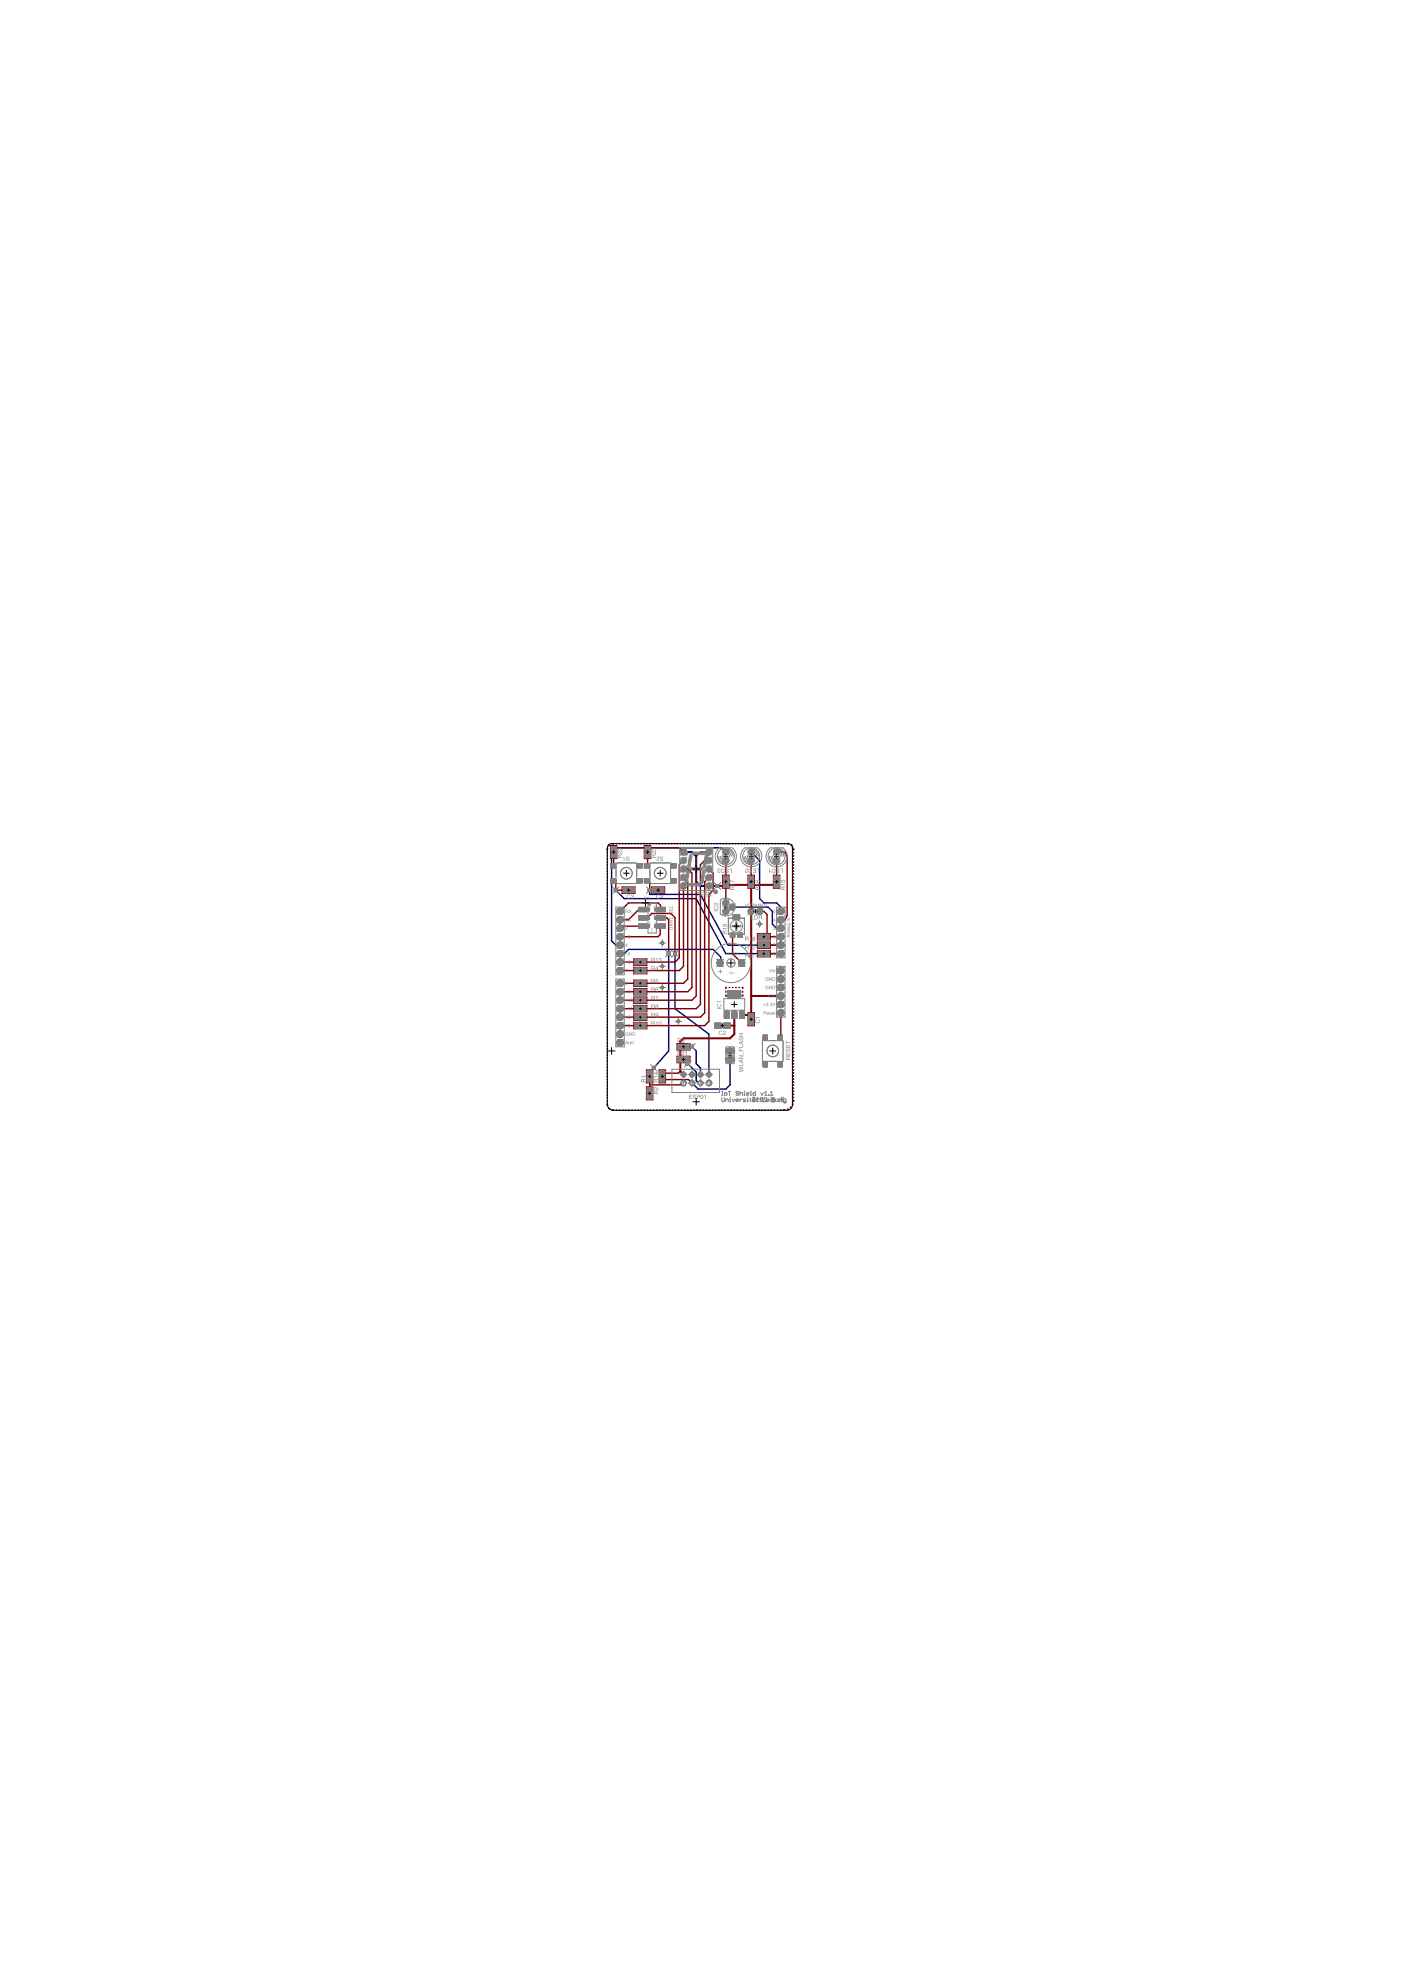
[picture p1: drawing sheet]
<svg xmlns="http://www.w3.org/2000/svg" width="420mm" height="594mm" viewBox="0 0 420 594" stroke-linecap="round" stroke-linejoin="round" font-family="sans-serif">
<g fill="none" stroke="#808080" stroke-width=".3">
<path d="M225.7 329.2h.7v.6l-.4-.2-.3 .2 .1 .6 .6-.2M226.8 330.4h.8M227.6 329.6l-.4-.4v1.2M228 329.4l.2 1 .6-.2M228 329.4l.6-.2 .2 1M228 329.4l.8 .8M229.9 329.4l-.2-.2-.5 .2 .7 1h-.7M231.7 329.6h.4v.4h-.4zM231.7 330l-.2-.6 .6-.2 .2 1-.2 .2-.6-.2M234.6 329.2v1.2M234.6 329.8l-.6-.2-.2 .8M235 329.6v1l.4 .2"/>
<path d="M235 329v.2"/>
</g>
<g fill="#808080" stroke="#808080" stroke-width=".3">
<circle cx="212.6" cy="265.7" r=".61"/>
<circle cx="212.6" cy="263.1" r=".61"/>
<circle cx="212.6" cy="260.6" r=".61"/>
<circle cx="212.6" cy="258.1" r=".61"/>
<circle cx="212.6" cy="255.5" r=".61"/>
<circle cx="205" cy="255.5" r=".61"/>
<circle cx="205" cy="258.1" r=".61"/>
<circle cx="205" cy="260.6" r=".61"/>
<circle cx="205" cy="263.1" r=".61"/>
<circle cx="205" cy="265.7" r=".61"/>
<circle cx="210.1" cy="324.8" r=".59"/>
<circle cx="207.5" cy="324.8" r=".59"/>
<circle cx="207.5" cy="322.2" r=".59"/>
<circle cx="210.1" cy="322.2" r=".59"/>
<circle cx="212.6" cy="322.2" r=".59"/>
<circle cx="205" cy="322.2" r=".59"/>
<circle cx="234.2" cy="303.8" r=".93"/>
<circle cx="234.2" cy="301.2" r=".93"/>
<circle cx="234.2" cy="298.7" r=".93"/>
<circle cx="234.2" cy="296.1" r=".93"/>
<circle cx="234.2" cy="293.6" r=".93"/>
<circle cx="234.2" cy="291.1" r=".93"/>
<circle cx="234.2" cy="286" r=".93"/>
<circle cx="234.2" cy="283.4" r=".93"/>
<circle cx="234.2" cy="280.9" r=".93"/>
<circle cx="234.2" cy="278.4" r=".93"/>
<circle cx="234.2" cy="275.8" r=".93"/>
<circle cx="234.2" cy="273.3" r=".93"/>
<circle cx="185.9" cy="273.3" r=".93"/>
<circle cx="185.9" cy="275.8" r=".93"/>
<circle cx="185.9" cy="278.4" r=".93"/>
<circle cx="185.9" cy="280.9" r=".93"/>
<circle cx="185.9" cy="283.4" r=".93"/>
<circle cx="185.9" cy="286" r=".93"/>
<circle cx="185.9" cy="288.5" r=".93"/>
<circle cx="185.9" cy="291.1" r=".93"/>
<circle cx="185.9" cy="294.9" r=".93"/>
<circle cx="185.9" cy="297.4" r=".93"/>
<circle cx="185.9" cy="300" r=".93"/>
<circle cx="185.9" cy="302.5" r=".93"/>
<circle cx="185.9" cy="305" r=".93"/>
<circle cx="185.9" cy="307.6" r=".93"/>
<circle cx="185.9" cy="310.1" r=".93"/>
<circle cx="185.9" cy="312.7" r=".93"/>
<circle cx="222.4" cy="288.8" r=".89"/>
<circle cx="215.9" cy="288.8" r=".89"/>
<circle cx="198.6" cy="282.8" r=".38"/>
<circle cx="198.6" cy="289.8" r=".38"/>
<circle cx="198.6" cy="296.1" r=".38"/>
<circle cx="203.5" cy="306.3" r=".38"/>
<circle cx="227.8" cy="277.1" r=".38"/>
</g>
<g fill="#808080" stroke="#808080" stroke-width=".3">
<path d="M212 324.2h1.2v1.2h-1.2z"/>
<path d="M204.4 324.2h1.2v1.2h-1.2z"/>
<path d="M217.7 317.3l.5-.3h1.5a.69 .69 0 0 1 .6 .7 .69 .69 0 0 1-.6 .7h-1.5a.69 .69 0 0 1-.5-1.1z"/>
<path d="M217.7 314.8l.5-.3h1.5a.69 .69 0 0 1 .6 .7 .69 .69 0 0 1-.6 .7h-1.5a.69 .69 0 0 1-.5-1.1z"/>
<path d="M207.1 313.5h.9v.9h-.9z"/>
<path d="M205.8 318.5h.9v.9h-.9z"/>
<circle cx="217.7" cy="270.8" r=".66"/>
<circle cx="219.6" cy="272" r=".66"/>
<circle cx="217.7" cy="273.3" r=".66"/>
<circle cx="227.8" cy="273.3" r=".66"/>
<circle cx="225.3" cy="273.3" r=".66"/>
<circle cx="232.9" cy="258.1" r=".66"/>
<circle cx="232.9" cy="255.5" r=".66"/>
<circle cx="225.3" cy="258.1" r=".66"/>
<circle cx="225.3" cy="255.5" r=".66"/>
<circle cx="217.7" cy="258.1" r=".66"/>
<circle cx="217.7" cy="255.5" r=".66"/>
<circle cx="202.4" cy="286" r=".48"/>
<circle cx="215.1" cy="265.7" r=".48"/>
<circle cx="184.7" cy="267" r=".48"/>
<circle cx="194.8" cy="267" r=".48"/>
<circle cx="200.5" cy="286" r=".48"/>
<circle cx="196.1" cy="320.3" r=".48"/>
</g>
<g fill="none" stroke="#000080" stroke-width=".42">
<path d="M182.1 255.7v.1M182.1 256.6v.1M182.1 257.5v.1M182.1 258.5v.1M182.1 259.4v.1M182.2 254.4l-.1 .5M182.8 253.4l-.3 .3M184 253h-.5M184.8 253h.2M185.8 253h.1M186.7 253h.1M187.6 253h.1"/>
<path d="M188.5 253h.1M189.4 253h.1M190.3 253h.1M191.3 253h.1M192.2 253h.1M193.1 253h.1M194 253h.1M194.9 253h.1M195.8 253h.1M196.7 253h.1M197.7 253h.1M198.6 253h.1"/>
<path d="M199.5 253h.1M200.4 253h.1M201.3 253h.1M202.2 253h.1M203.1 253h.1M204.1 253h.1M205 253h.1M205.9 253h.1M206.8 253h.1M207.7 253h.1M208.6 253h.1M209.5 253h.2"/>
<path d="M210.5 253h.1M211.4 253h.1M212.3 253h.1M213.2 253h.1M214.1 253h.1M215 253h.1M215.9 253h.1M216.9 253h.1M217.7 255.5l-1.3-1.2h-31.7l-1.3 1.2v26.7l1.3 1.2h1.2M217.8 253h.1M218.7 253h.1M219.6 253h.1"/>
<path d="M220.5 253h.1M221.4 253h.2M222.4 253h.1M223.3 253h.1M224.2 253h.1M225.1 253h.1M225.3 255.5l2.5 2.6v11.4l1.3 1.3h3.8l1.3 1.2v1.3M226 253h.1M226.9 253h.1M227.8 253h.1M228.7 253h.2M229.7 253h.1"/>
<path d="M230.6 253h.1M231.5 253h.1M232.4 253h.1M233.3 253h.1M234.3 253h.1M235.2 253h.1M236.1 253h.5M237.3 253.4l.3 .3M237.9 254.4l.1 .5M238 255.7v.1M238 256.6v.1M238 257.5v.1"/>
<path d="M238 258.4v.2M238 259.4v.1M182.1 260.3v.1M182.1 261.2v.1M182.1 262.1v.1M182.1 263.1v.1M182.1 264v.1M182.1 264.9v.1M182.1 265.8v.1M182.1 266.7v.1M182.1 267.7v.1M182.1 268.6v.1"/>
<path d="M182.1 269.5v.1M182.1 270.4v.1M182.1 271.3v.1M182.1 272.2v.2M182.1 273.2v.1M182.1 274.1v.1M182.1 275v.1M182.1 275.9v.1M182.1 276.8v.1M182.1 277.7v.2M182.1 278.7v.1M182.1 279.6v.1"/>
<path d="M184.7 267l2.5 2.5h21.6l8.9 16.5h16.5M194.8 267v1.2h15.3l8.2 15.2h17.1M219.6 272h10.8l1.2 1.3v3.8l1.3 1.3h1.3M238 260.3v.1M238 261.2v.1M238 262.1v.1M238 263v.1M238 263.9v.2M238 264.9v.1M238 265.8v.1M238 266.7v.1M238 267.6v.1"/>
<path d="M238 268.5v.1M238 269.5v.1M238 270.4v.1M238 271.3v.1M238 272.2v.1M238 273.1v.1M238 274v.2M238 275v.1M238 275.9v.1M238 276.8v.1M238 277.7v.1M238 278.6v.1"/>
<path d="M238 279.5v.2M182.1 280.5v.1M182.1 281.4v.1M182.1 282.3v.1M182.1 283.3v.1M182.1 284.2v.1M182.1 285.1v.1M182.1 286v.1M182.1 286.9v.1M182.1 287.9v.1M182.1 288.8v.1M182.1 289.7v.1"/>
<path d="M182.1 290.6v.1M182.1 291.5v.1M182.1 292.5v.1M182.1 293.4v.1M182.1 294.3v.1M182.1 295.2v.1M182.1 296.1v.1M182.1 297.1v.1M182.1 298v.1M182.1 298.9v.1M182.1 299.8v.1M185.9 286h1.3l1.3-1.3h25.4l2.3 2.3v1.8h-.3"/>
<path d="M200.5 286v29.2l-4.4 5.1M202.4 286v16.5l10.2 7.6v12.1M238 280.5v.1M238 281.4v.1M238 282.3v.1M238 283.2v.1M238 284.1v.1M238 285.1v.1M238 286v.1M238 286.9v.1M238 287.8v.1M238 288.7v.1"/>
<path d="M238 289.6v.2M238 290.6v.1M238 291.5v.1M238 292.4v.1M238 293.3v.1M238 294.2v.1M238 295.1v.2M238 296.1v.1M238 297v.1M238 297.9v.1M238 298.8v.1M238 299.7v.1"/>
<path d="M182.1 300.7v.1M182.1 301.6v.2M182.1 302.6v.1M182.1 303.5v.1M182.1 304.4v.1M182.1 305.3v.1M182.1 306.2v.1M182.1 307.1v.2M182.1 308.1v.1M182.1 309v.1M182.1 309.9v.1M182.1 310.8v.1"/>
<path d="M182.1 311.8v.1M182.1 312.7v.1M182.1 313.6v.1M182.1 314.5v.1M182.1 315.4v.1M182.1 316.4v.1M182.1 317.3v.1M182.1 318.2v.1M182.1 319.1v.1M206.2 319l2.6 2.5v2.6l.7 .7h.6M207.5 313.9l1.3 1.3v3.8l1.3 1.3v1.9M218.9 317.7v7.6l-1.2 1.3h-8.3l-1.9-1.8"/>
<path d="M238 300.7v.1M238 301.6v.1M238 302.5v.1M238 303.4v.1M238 304.3v.1M238 305.2v.2M238 306.2v.1M238 307.1v.1M238 308v.1M238 308.9v.1M238 309.8v.1M238 310.7v.2"/>
<path d="M238 311.7v.1M238 312.6v.1M238 313.5v.1M238 314.4v.1M238 315.3v.1M238 316.3v.1M238 317.2v.1M238 318.1v.1M238 319v.1M238 319.9v.1M182.1 331l.1 .6M182.1 320v.1"/>
<path d="M182.1 321v.1M182.1 321.9v.1M182.1 322.8v.1M182.1 323.7v.1M182.1 324.6v.1M182.1 325.5v.1M182.1 326.5v.1M182.1 327.4v.1M182.1 328.3v.1M182.1 329.2v.1M182.1 330.1v.1M182.5 332.3l.3 .2"/>
<path d="M183.5 332.9l.5 .1M184.9 333h.1M185.8 333h.1M186.7 333h.1M187.6 333h.2M188.6 333h.1M189.5 333h.1M190.4 333h.1M191.4 333h.1M192.3 333h.1M193.2 333h.1M194.1 333h.2"/>
<path d="M195.1 333h.1M196 333h.1M196.9 333h.2M197.9 333h.1M198.8 333h.1M199.7 333h.1M200.7 333h.1M201.6 333h.1M202.5 333h.1M203.4 333h.2M204.4 333h.1M205.3 333h.1"/>
<path d="M206.2 333h.1M207.2 333h.1M208.1 333h.1M209 333h.1M209.9 333h.2M210.9 333h.1M211.8 333h.1M212.6 322.2h.1M212.7 333h.2M213.7 333h.1M214.6 333h.1M215.5 333h.1"/>
<path d="M216.5 333h.1M217.4 333h.1M218.3 333h.1M219.2 333h.2M220.2 333h.1M221.1 333h.1M222 333h.1M222.9 333h.2M223.9 333h.1M224.8 333h.1M225.7 333h.1M226.7 333h.1"/>
<path d="M227.6 333h.1M228.5 333h.1M229.4 333h.2M230.4 333h.1M231.3 333h.1M232.2 333h.1M233.2 333h.1M234.1 333h.1M235 333h.4M236.4 332.7l-.2 .1M237.2 332l-.2 .2M237.8 331.2l-.1 .2"/>
<path d="M238 320.8v.2M238 321.8v.1M238 322.7v.1M238 323.6v.1M238 324.5v.1M238 325.4v.1M238 326.3v.2M238 327.3v.1M238 328.2v.1M238 329.1v.1M238 330v.3"/>
</g>
<path d="M205 255.5h2.5l1.3 1.3v7.6l1.3 1.3h5" fill="none" stroke="#000080" stroke-width=".61"/>
<circle cx="212.6" cy="265.7" r=".61" fill="#008000" stroke="#008000" stroke-width=".3"/>
<circle cx="212.6" cy="265.7" r=".4" fill="#fff" stroke="#000" stroke-width=".3"/>
<circle cx="212.6" cy="263.1" r=".61" fill="#008000" stroke="#008000" stroke-width=".3"/>
<circle cx="212.6" cy="263.1" r=".4" fill="#fff" stroke="#000" stroke-width=".3"/>
<circle cx="212.6" cy="260.6" r=".61" fill="#008000" stroke="#008000" stroke-width=".3"/>
<circle cx="212.6" cy="260.6" r=".4" fill="#fff" stroke="#000" stroke-width=".3"/>
<circle cx="212.6" cy="258.1" r=".61" fill="#008000" stroke="#008000" stroke-width=".3"/>
<circle cx="212.6" cy="258.1" r=".4" fill="#fff" stroke="#000" stroke-width=".3"/>
<circle cx="212.6" cy="255.5" r=".61" fill="#008000" stroke="#008000" stroke-width=".3"/>
<circle cx="212.6" cy="255.5" r=".4" fill="#fff" stroke="#000" stroke-width=".3"/>
<circle cx="205" cy="255.5" r=".61" fill="#008000" stroke="#008000" stroke-width=".3"/>
<circle cx="205" cy="255.5" r=".4" fill="#fff" stroke="#000" stroke-width=".3"/>
<circle cx="205" cy="258.1" r=".61" fill="#008000" stroke="#008000" stroke-width=".3"/>
<circle cx="205" cy="258.1" r=".4" fill="#fff" stroke="#000" stroke-width=".3"/>
<circle cx="205" cy="260.6" r=".61" fill="#008000" stroke="#008000" stroke-width=".3"/>
<circle cx="205" cy="260.6" r=".4" fill="#fff" stroke="#000" stroke-width=".3"/>
<circle cx="205" cy="263.1" r=".61" fill="#008000" stroke="#008000" stroke-width=".3"/>
<circle cx="205" cy="263.1" r=".4" fill="#fff" stroke="#000" stroke-width=".3"/>
<circle cx="205" cy="265.7" r=".61" fill="#008000" stroke="#008000" stroke-width=".3"/>
<circle cx="205" cy="265.7" r=".4" fill="#fff" stroke="#000" stroke-width=".3"/>
<path d="M212 324.2h1.2v1.2h-1.2z" fill="#008000" stroke="#008000" stroke-width=".3"/>
<circle cx="212.6" cy="324.8" r=".4" fill="#fff" stroke="#000" stroke-width=".3"/>
<path d="M204.4 324.2h1.2v1.2h-1.2z" fill="#008000" stroke="#008000" stroke-width=".3"/>
<circle cx="205" cy="324.8" r=".4" fill="#fff" stroke="#000" stroke-width=".3"/>
<circle cx="210.1" cy="324.8" r=".59" fill="#008000" stroke="#008000" stroke-width=".3"/>
<circle cx="210.1" cy="324.8" r=".4" fill="#fff" stroke="#000" stroke-width=".3"/>
<circle cx="207.5" cy="324.8" r=".59" fill="#008000" stroke="#008000" stroke-width=".3"/>
<circle cx="207.5" cy="324.8" r=".4" fill="#fff" stroke="#000" stroke-width=".3"/>
<circle cx="207.5" cy="322.2" r=".59" fill="#008000" stroke="#008000" stroke-width=".3"/>
<circle cx="207.5" cy="322.2" r=".4" fill="#fff" stroke="#000" stroke-width=".3"/>
<circle cx="210.1" cy="322.2" r=".59" fill="#008000" stroke="#008000" stroke-width=".3"/>
<circle cx="210.1" cy="322.2" r=".4" fill="#fff" stroke="#000" stroke-width=".3"/>
<circle cx="212.6" cy="322.2" r=".59" fill="#008000" stroke="#008000" stroke-width=".3"/>
<circle cx="212.6" cy="322.2" r=".4" fill="#fff" stroke="#000" stroke-width=".3"/>
<circle cx="205" cy="322.2" r=".59" fill="#008000" stroke="#008000" stroke-width=".3"/>
<circle cx="205" cy="322.2" r=".4" fill="#fff" stroke="#000" stroke-width=".3"/>
<circle cx="217.7" cy="270.8" r=".66" fill="#008000" stroke="#008000" stroke-width=".3"/>
<circle cx="217.7" cy="270.8" r=".4" fill="#fff" stroke="#000" stroke-width=".3"/>
<circle cx="219.6" cy="272" r=".66" fill="#008000" stroke="#008000" stroke-width=".3"/>
<circle cx="219.6" cy="272" r=".4" fill="#fff" stroke="#000" stroke-width=".3"/>
<circle cx="217.7" cy="273.3" r=".66" fill="#008000" stroke="#008000" stroke-width=".3"/>
<circle cx="217.7" cy="273.3" r=".4" fill="#fff" stroke="#000" stroke-width=".3"/>
<path d="M218.2 317.7h1.4" fill="none" stroke="#008000" stroke-width="1.4"/>
<circle cx="218.9" cy="317.7" r=".47" fill="#fff" stroke="#000" stroke-width=".3"/>
<path d="M218.2 315.2h1.4" fill="none" stroke="#008000" stroke-width="1.4"/>
<circle cx="218.9" cy="315.2" r=".47" fill="#fff" stroke="#000" stroke-width=".3"/>
<circle cx="227.8" cy="273.3" r=".66" fill="#008000" stroke="#008000" stroke-width=".3"/>
<circle cx="227.8" cy="273.3" r=".4" fill="#fff" stroke="#000" stroke-width=".3"/>
<circle cx="225.3" cy="273.3" r=".66" fill="#008000" stroke="#008000" stroke-width=".3"/>
<circle cx="225.3" cy="273.3" r=".4" fill="#fff" stroke="#000" stroke-width=".3"/>
<circle cx="232.9" cy="258.1" r=".66" fill="#008000" stroke="#008000" stroke-width=".3"/>
<circle cx="232.9" cy="258.1" r=".4" fill="#fff" stroke="#000" stroke-width=".3"/>
<circle cx="232.9" cy="255.5" r=".66" fill="#008000" stroke="#008000" stroke-width=".3"/>
<circle cx="232.9" cy="255.5" r=".4" fill="#fff" stroke="#000" stroke-width=".3"/>
<circle cx="225.3" cy="258.1" r=".66" fill="#008000" stroke="#008000" stroke-width=".3"/>
<circle cx="225.3" cy="258.1" r=".4" fill="#fff" stroke="#000" stroke-width=".3"/>
<circle cx="225.3" cy="255.5" r=".66" fill="#008000" stroke="#008000" stroke-width=".3"/>
<circle cx="225.3" cy="255.5" r=".4" fill="#fff" stroke="#000" stroke-width=".3"/>
<circle cx="217.7" cy="258.1" r=".66" fill="#008000" stroke="#008000" stroke-width=".3"/>
<circle cx="217.7" cy="258.1" r=".4" fill="#fff" stroke="#000" stroke-width=".3"/>
<circle cx="217.7" cy="255.5" r=".66" fill="#008000" stroke="#008000" stroke-width=".3"/>
<circle cx="217.7" cy="255.5" r=".4" fill="#fff" stroke="#000" stroke-width=".3"/>
<circle cx="234.2" cy="303.8" r=".93" fill="#008000" stroke="#008000" stroke-width=".3"/>
<circle cx="234.2" cy="303.8" r=".51" fill="#fff" stroke="#000" stroke-width=".3"/>
<circle cx="234.2" cy="301.2" r=".93" fill="#008000" stroke="#008000" stroke-width=".3"/>
<circle cx="234.2" cy="301.2" r=".51" fill="#fff" stroke="#000" stroke-width=".3"/>
<circle cx="234.2" cy="298.7" r=".93" fill="#008000" stroke="#008000" stroke-width=".3"/>
<circle cx="234.2" cy="298.7" r=".51" fill="#fff" stroke="#000" stroke-width=".3"/>
<circle cx="234.2" cy="296.1" r=".93" fill="#008000" stroke="#008000" stroke-width=".3"/>
<circle cx="234.2" cy="296.1" r=".51" fill="#fff" stroke="#000" stroke-width=".3"/>
<circle cx="234.2" cy="293.6" r=".93" fill="#008000" stroke="#008000" stroke-width=".3"/>
<circle cx="234.2" cy="293.6" r=".51" fill="#fff" stroke="#000" stroke-width=".3"/>
<circle cx="234.2" cy="291.1" r=".93" fill="#008000" stroke="#008000" stroke-width=".3"/>
<circle cx="234.2" cy="291.1" r=".51" fill="#fff" stroke="#000" stroke-width=".3"/>
<circle cx="234.2" cy="286" r=".93" fill="#008000" stroke="#008000" stroke-width=".3"/>
<circle cx="234.2" cy="286" r=".51" fill="#fff" stroke="#000" stroke-width=".3"/>
<circle cx="234.2" cy="283.4" r=".93" fill="#008000" stroke="#008000" stroke-width=".3"/>
<circle cx="234.2" cy="283.4" r=".51" fill="#fff" stroke="#000" stroke-width=".3"/>
<circle cx="234.2" cy="280.9" r=".93" fill="#008000" stroke="#008000" stroke-width=".3"/>
<circle cx="234.2" cy="280.9" r=".51" fill="#fff" stroke="#000" stroke-width=".3"/>
<circle cx="234.2" cy="278.4" r=".93" fill="#008000" stroke="#008000" stroke-width=".3"/>
<circle cx="234.2" cy="278.4" r=".51" fill="#fff" stroke="#000" stroke-width=".3"/>
<circle cx="234.2" cy="275.8" r=".93" fill="#008000" stroke="#008000" stroke-width=".3"/>
<circle cx="234.2" cy="275.8" r=".51" fill="#fff" stroke="#000" stroke-width=".3"/>
<circle cx="234.2" cy="273.3" r=".93" fill="#008000" stroke="#008000" stroke-width=".3"/>
<circle cx="234.2" cy="273.3" r=".51" fill="#fff" stroke="#000" stroke-width=".3"/>
<circle cx="185.9" cy="273.3" r=".93" fill="#008000" stroke="#008000" stroke-width=".3"/>
<circle cx="185.9" cy="273.3" r=".51" fill="#fff" stroke="#000" stroke-width=".3"/>
<circle cx="185.9" cy="275.8" r=".93" fill="#008000" stroke="#008000" stroke-width=".3"/>
<circle cx="185.9" cy="275.8" r=".51" fill="#fff" stroke="#000" stroke-width=".3"/>
<circle cx="185.9" cy="278.4" r=".93" fill="#008000" stroke="#008000" stroke-width=".3"/>
<circle cx="185.9" cy="278.4" r=".51" fill="#fff" stroke="#000" stroke-width=".3"/>
<circle cx="185.9" cy="280.9" r=".93" fill="#008000" stroke="#008000" stroke-width=".3"/>
<circle cx="185.9" cy="280.9" r=".51" fill="#fff" stroke="#000" stroke-width=".3"/>
<circle cx="185.9" cy="283.4" r=".93" fill="#008000" stroke="#008000" stroke-width=".3"/>
<circle cx="185.9" cy="283.4" r=".51" fill="#fff" stroke="#000" stroke-width=".3"/>
<circle cx="185.9" cy="286" r=".93" fill="#008000" stroke="#008000" stroke-width=".3"/>
<circle cx="185.9" cy="286" r=".51" fill="#fff" stroke="#000" stroke-width=".3"/>
<circle cx="185.9" cy="288.5" r=".93" fill="#008000" stroke="#008000" stroke-width=".3"/>
<circle cx="185.9" cy="288.5" r=".51" fill="#fff" stroke="#000" stroke-width=".3"/>
<circle cx="185.9" cy="291.1" r=".93" fill="#008000" stroke="#008000" stroke-width=".3"/>
<circle cx="185.9" cy="291.1" r=".51" fill="#fff" stroke="#000" stroke-width=".3"/>
<circle cx="185.9" cy="294.9" r=".93" fill="#008000" stroke="#008000" stroke-width=".3"/>
<circle cx="185.9" cy="294.9" r=".51" fill="#fff" stroke="#000" stroke-width=".3"/>
<circle cx="185.9" cy="297.4" r=".93" fill="#008000" stroke="#008000" stroke-width=".3"/>
<circle cx="185.9" cy="297.4" r=".51" fill="#fff" stroke="#000" stroke-width=".3"/>
<circle cx="185.9" cy="300" r=".93" fill="#008000" stroke="#008000" stroke-width=".3"/>
<circle cx="185.9" cy="300" r=".51" fill="#fff" stroke="#000" stroke-width=".3"/>
<circle cx="185.9" cy="302.5" r=".93" fill="#008000" stroke="#008000" stroke-width=".3"/>
<circle cx="185.9" cy="302.5" r=".51" fill="#fff" stroke="#000" stroke-width=".3"/>
<circle cx="185.9" cy="305" r=".93" fill="#008000" stroke="#008000" stroke-width=".3"/>
<circle cx="185.9" cy="305" r=".51" fill="#fff" stroke="#000" stroke-width=".3"/>
<circle cx="185.9" cy="307.6" r=".93" fill="#008000" stroke="#008000" stroke-width=".3"/>
<circle cx="185.9" cy="307.6" r=".51" fill="#fff" stroke="#000" stroke-width=".3"/>
<circle cx="185.9" cy="310.1" r=".93" fill="#008000" stroke="#008000" stroke-width=".3"/>
<circle cx="185.9" cy="310.1" r=".51" fill="#fff" stroke="#000" stroke-width=".3"/>
<circle cx="185.9" cy="312.7" r=".93" fill="#008000" stroke="#008000" stroke-width=".3"/>
<circle cx="185.9" cy="312.7" r=".51" fill="#fff" stroke="#000" stroke-width=".3"/>
<circle cx="222.4" cy="288.8" r=".89" fill="#008000" stroke="#008000" stroke-width=".3"/>
<circle cx="222.4" cy="288.8" r=".44" fill="#fff" stroke="#000" stroke-width=".3"/>
<circle cx="215.9" cy="288.8" r=".89" fill="#008000" stroke="#008000" stroke-width=".3"/>
<circle cx="215.9" cy="288.8" r=".44" fill="#fff" stroke="#000" stroke-width=".3"/>
<path d="M207.1 313.5h.9v.9h-.9z" fill="#008000" stroke="#008000" stroke-width=".3"/>
<circle cx="207.5" cy="313.9" r=".3" fill="#fff" stroke="#000" stroke-width=".3"/>
<circle cx="202.4" cy="286" r=".48" fill="#008000" stroke="#008000" stroke-width=".3"/>
<circle cx="202.4" cy="286" r=".3" fill="#fff" stroke="#000" stroke-width=".3"/>
<circle cx="215.1" cy="265.7" r=".48" fill="#008000" stroke="#008000" stroke-width=".3"/>
<circle cx="215.1" cy="265.7" r=".3" fill="#fff" stroke="#000" stroke-width=".3"/>
<circle cx="184.7" cy="267" r=".48" fill="#008000" stroke="#008000" stroke-width=".3"/>
<circle cx="184.7" cy="267" r=".3" fill="#fff" stroke="#000" stroke-width=".3"/>
<circle cx="194.8" cy="267" r=".48" fill="#008000" stroke="#008000" stroke-width=".3"/>
<circle cx="194.8" cy="267" r=".3" fill="#fff" stroke="#000" stroke-width=".3"/>
<circle cx="200.5" cy="286" r=".48" fill="#008000" stroke="#008000" stroke-width=".3"/>
<circle cx="200.5" cy="286" r=".3" fill="#fff" stroke="#000" stroke-width=".3"/>
<circle cx="196.1" cy="320.3" r=".48" fill="#008000" stroke="#008000" stroke-width=".3"/>
<circle cx="196.1" cy="320.3" r=".3" fill="#fff" stroke="#000" stroke-width=".3"/>
<path d="M205.8 318.5h.9v.9h-.9z" fill="#008000" stroke="#008000" stroke-width=".3"/>
<circle cx="206.2" cy="319" r=".3" fill="#fff" stroke="#000" stroke-width=".3"/>
<circle cx="198.6" cy="282.8" r=".38" fill="#008000" stroke="#008000" stroke-width=".3"/>
<circle cx="198.6" cy="282.8" r=".25" fill="#fff" stroke="#000" stroke-width=".3"/>
<circle cx="198.6" cy="289.8" r=".38" fill="#008000" stroke="#008000" stroke-width=".3"/>
<circle cx="198.6" cy="289.8" r=".25" fill="#fff" stroke="#000" stroke-width=".3"/>
<circle cx="198.6" cy="296.1" r=".38" fill="#008000" stroke="#008000" stroke-width=".3"/>
<circle cx="198.6" cy="296.1" r=".25" fill="#fff" stroke="#000" stroke-width=".3"/>
<circle cx="203.5" cy="306.3" r=".38" fill="#008000" stroke="#008000" stroke-width=".3"/>
<circle cx="203.5" cy="306.3" r=".25" fill="#fff" stroke="#000" stroke-width=".3"/>
<circle cx="227.8" cy="277.1" r=".38" fill="#008000" stroke="#008000" stroke-width=".3"/>
<circle cx="227.8" cy="277.1" r=".25" fill="#fff" stroke="#000" stroke-width=".3"/>
<g fill="#800000" stroke="#800000" stroke-width=".3">
<path d="M194.1 323.1h1.5v1.3h-1.5z"/>
<path d="M194.1 321.2h1.5v1.3h-1.5z"/>
<path d="M190.4 306.8h1.3v1.5h-1.3z"/>
<path d="M192.3 306.8h1.3v1.5h-1.3z"/>
<path d="M227.5 285.2h1.3v1.5h-1.3z"/>
<path d="M229.4 285.2h1.3v1.5h-1.3z"/>
<path d="M227.5 282.7h1.3v1.5h-1.3z"/>
<path d="M229.4 282.7h1.3v1.5h-1.3z"/>
<path d="M190.4 287.8h1.3v1.5h-1.3z"/>
<path d="M192.3 287.8h1.3v1.5h-1.3z"/>
<path d="M197.9 323.1h1.5v1.3h-1.5z"/>
<path d="M197.9 321.2h1.5v1.3h-1.5z"/>
<path d="M232.2 262.8h1.4v1.3h-1.4z"/>
<path d="M232.2 264.7h1.4v1.3h-1.4z"/>
<path d="M224.5 262.8h1.5v1.3h-1.5z"/>
<path d="M224.5 264.7h1.5v1.3h-1.5z"/>
<path d="M216.9 262.8h1.5v1.3h-1.5z"/>
<path d="M216.9 264.7h1.5v1.3h-1.5z"/>
<path d="M227.5 280.2h1.3v1.4h-1.3z"/>
<path d="M229.4 280.2h1.3v1.4h-1.3z"/>
<path d="M194.1 328.2h1.5v1.3h-1.5z"/>
<path d="M194.1 326.3h1.5v1.3h-1.5z"/>
<path d="M205.3 317h1.3v1.5h-1.3z"/>
<path d="M203.4 317h1.3v1.5h-1.3z"/>
<path d="M183.3 253.9h1.5v1.3h-1.5z"/>
<path d="M183.3 255.8h1.5v1.3h-1.5z"/>
<path d="M193.5 253.9h1.4v1.3h-1.4z"/>
<path d="M193.5 255.8h1.4v1.3h-1.4z"/>
<path d="M205.3 313.2h1.3v1.5h-1.3z"/>
<path d="M203.4 313.2h1.3v1.5h-1.3z"/>
<path d="M190.4 290.3h1.3v1.5h-1.3z"/>
<path d="M192.3 290.3h1.3v1.5h-1.3z"/>
<path d="M190.4 294.1h1.3v1.5h-1.3z"/>
<path d="M192.3 294.1h1.3v1.5h-1.3z"/>
<path d="M190.4 296.7h1.3v1.5h-1.3z"/>
<path d="M192.3 296.7h1.3v1.5h-1.3z"/>
<path d="M190.4 299.2h1.3v1.5h-1.3z"/>
<path d="M192.3 299.2h1.3v1.5h-1.3z"/>
<path d="M190.4 301.8h1.3v1.4h-1.3z"/>
<path d="M192.3 301.8h1.3v1.4h-1.3z"/>
<path d="M190.4 304.3h1.3v1.5h-1.3z"/>
<path d="M192.3 304.3h1.3v1.5h-1.3z"/>
<path d="M228.9 318.4h1.3v1.5h-1.3z"/>
<path d="M228.9 310.4h1.3v1.6h-1.3z"/>
<path d="M233.3 318.4h1.4v1.5h-1.4z"/>
<path d="M233.3 310.4h1.4v1.6h-1.4z"/>
<path d="M183.1 259h1.6v1.3h-1.6z"/>
<path d="M191 259h1.6v1.3h-1.6z"/>
<path d="M183.1 263.5h1.6v1.3h-1.6z"/>
<path d="M191 263.5h1.6v1.3h-1.6z"/>
<path d="M193.3 259h1.5v1.3h-1.5z"/>
<path d="M201.2 259h1.6v1.3h-1.6z"/>
<path d="M193.3 263.5h1.5v1.3h-1.5z"/>
<path d="M201.2 263.5h1.6v1.3h-1.6z"/>
<path d="M217.2 303.4h1.5v2h-1.5z"/>
<path d="M219.5 303.4h1.5v2h-1.5z"/>
<path d="M221.8 303.4h1.5v2h-1.5z"/>
<path d="M218.3 297.1h3.8v2h-3.8z"/>
<path d="M224.5 304.1h1.5v1.3h-1.5z"/>
<path d="M224.5 306h1.5v1.3h-1.5z"/>
<path d="M186.9 266.2h1.3v1.5h-1.3z"/>
<path d="M188.8 266.2h1.3v1.5h-1.3z"/>
<path d="M195.8 266.2h1.3v1.5h-1.3z"/>
<path d="M197.7 266.2h1.3v1.5h-1.3z"/>
<path d="M197 272.1h2.6v1.3h-2.6z"/>
<path d="M197 274.6h2.6v1.3h-2.6z"/>
<path d="M197 277.1h2.6v1.3h-2.6z"/>
<path d="M191.5 277.1h2.6v1.3h-2.6z"/>
<path d="M191.5 274.6h2.6v1.3h-2.6z"/>
<path d="M191.5 272.1h2.6v1.3h-2.6z"/>
<path d="M219 279.8h1.3v1.3h-1.3z"/>
<path d="M221.3 279.8h1.4v1.3h-1.4z"/>
<path d="M219.8 274.3h2v1.4h-2z"/>
<path d="M217.1 306.8h1.9v1.5h-1.9z"/>
<path d="M214.3 306.8h2v1.5h-2z"/>
</g>
<g fill="none" stroke="#800000" stroke-width=".42">
<path d="M182.1 255.7v.1M182.1 256.6v.1M182.1 257.5v.1M182.1 258.5v.1M182.1 259.4v.1M182.2 254.4l-.1 .5M182.8 253.4l-.3 .3M184 253h-.5M184 254.6l-.6-.3h10.8v.3M184 256.5v3.1h-.1M184.8 253h.2M185.8 253h.1"/>
<path d="M186.7 253h.1M187.6 253h.1M188.5 253h.1M189.4 253h.1M190.3 253h.1M191.3 253h.1M192.2 253h.1M193.1 253h.1M194 253h.1M194.2 254.6l.3-.3h9.2l1.3 1.2M194.2 256.5v3.1h-.2M194.9 253h.1"/>
<path d="M195.2 254.3l-1 .3M195.8 253h.1M196.7 253h.1M197.7 253h.1M198.6 253h.1M199.5 253h.1M200.4 253h.1M201.3 253h.1M202.2 253h.1M203.1 253h.1M204.1 253h.1M205 258.1l-1.3 1.2v28l-1.3 1.2h-9.4"/>
<path d="M205 253h.1M205.9 253h.1M206.8 253h.1M207.7 253h.1M208.6 253h.1M209.5 253h.2M210.5 253h.1M211.4 253h.1M212.3 253h.1M212.6 255.5h-2.5l-1.3 1.3v41.9l-1.3 1.3h-14.5M212.6 258.1h-1.3l-1.2 1.2v41.9l-1.3 1.3h-15.8M213.2 253h.1"/>
<path d="M214.1 253h.1M215 253h.1M215.9 253h.1M216.9 253h.1M217.7 258.1v5.4M217.8 253h.1M218.7 253h.1M219.6 253h.1M220.5 253h.1M221.4 253h.2M222.4 253h.1M223.3 253h.1"/>
<path d="M224.2 253h.1M225.1 253h.1M225.3 258.1v5.4M226 253h.1M226.9 253h.1M227.8 253h.1M228.7 253h.2M229.7 253h.1M230.6 253h.1M231.5 253h.1M232.4 253h.1M232.9 255.5h2.5l.7 1.3v17.8l-.7 1.2h-1.2"/>
<path d="M232.9 258.1v5.4M233.3 253h.1M234.3 253h.1M235.2 253h.1M236.1 253h.5M237.3 253.4l.3 .3M237.9 254.4l.1 .5M238 255.7v.1M238 256.6v.1M238 257.5v.1M238 258.4v.2M238 259.4v.1"/>
<path d="M182.1 260.3v.1M182.1 261.2v.1M182.1 262.1v.1M182.1 263.1v.1M182.1 264v.1M182.1 264.9v.1M182.1 265.8v.1M182.1 266.7v.1M182.1 267.7v.1M182.1 268.6v.1M182.1 269.5v.1M182.1 270.4v.1"/>
<path d="M182.1 271.3v.1M182.1 272.2v.2M182.1 273.2v.1M182.1 274.1v.1M182.1 275v.1M182.1 275.9v.1M182.1 276.8v.1M182.1 277.7v.2M182.1 278.7v.1M182.1 279.6v.1M183.9 264.1l.8-.1v3h2.8M192.8 275.3l1.4-.1 1.3-1.3h5.7l1.2 1.3v10.8"/>
<path d="M192.8 272.8h-1.2l-3.1 3h-2.6M192.8 277.7h-6.2l-.7 .7M194 264.1l.8 .6v2.3h1.6M198.3 275.3h1.7l.5 .5v10.2M198.3 277.7h-.3v2.6l-.6 .6h-11.5M198.3 272.8l-.2-1.4-.7-.6h-8.9l-2.6 2.5M205 265.7v24.1l-1.3 1.3h-10.7M205 263.1l1.2 1.3v29.2l-1.2 1.3h-12M205 260.6h1.2l1.3 1.3v34.2l-1.3 1.3h-13.2M212.6 263.1l-1.3 1.3v39.4l-1.2 1.2h-17.1M212.6 260.6l1.3 1.3v5.1l-1.3 1.2v38.1l-1.3 1.3h-18.3M217.7 265.4l-.3 .3h.3v5.1"/>
<path d="M227.8 273.3h1.3l.9 .9v6.7h4.2M238 260.3v.1M238 261.2v.1M238 262.1v.1M238 263v.1M238 263.9v.2M238 264.9v.1M238 265.8v.1M238 266.7v.1M238 267.6v.1M238 268.5v.1M238 269.5v.1"/>
<path d="M238 270.4v.1M238 271.3v.1M238 272.2v.1M238 273.1v.1M238 274v.1M238 275v.1M238 275.9v.1M238 276.8v.1M238 277.7v.1M238 278.6v.1M238 279.5v.1M182.1 280.5v.1"/>
<path d="M182.1 281.4v.1M182.1 282.3v.1M182.1 283.3v.1M182.1 284.2v.1M182.1 285.1v.1M182.1 286v.1M182.1 286.9v.1M182.1 287.9v.1M182.1 288.8v.1M182.1 289.7v.1M182.1 290.6v.1M182.1 291.5v.1"/>
<path d="M182.1 292.5v.1M182.1 293.4v.1M182.1 294.3v.1M182.1 295.2v.1M182.1 296.1v.1M182.1 297.1v.1M182.1 298v.1M182.1 298.9v.1M182.1 299.8v.1M185.9 291.1h5.2M185.9 294.9h5.2M185.9 297.4h5.2"/>
<path d="M185.9 300h5.2M185.9 288.5h5.2M217.7 297.3v.3M217.7 298.4l.1 .3M217.8 296.1l-.1 .3M218.7 296.1h.1M218.7 298.7h.1M219.6 296.1h.2M219.6 298.7h.2M219.7 280.5v5.5l2.7 2.8M220.6 296.1h.2M220.6 298.7h.2"/>
<path d="M221.6 296.1h.2M221.6 298.7h.2M222.6 296.1l.1 .3M222.7 297.3v.3M222.7 298.4l-.1 .3M230 286h4.2M230 283.4h4.2M234.2 298.7l-.2 .2M238 280.4v.1M238 281.4v.1M238 282.3v.1M238 283.2v.1"/>
<path d="M238 284.1v.1M238 285v.1M238 285.9v.1M238 286.9v.1M238 287.8v.1M238 288.7v.1M238 289.6v.1M238 290.5v.1M238 291.4v.1M238 292.4v.1M238 293.3v.1M238 294.2v.1"/>
<path d="M238 295.1v.1M238 296v.1M238 296.9v.2M238 297.9v.1M238 298.8v.1M238 299.7v.1M182.1 300.7v.1M182.1 301.6v.2M182.1 302.6v.1M182.1 303.5v.1M182.1 304.4v.1M182.1 305.3v.1"/>
<path d="M182.1 306.2v.1M182.1 307.1v.2M182.1 308.1v.1M182.1 309v.1M182.1 309.9v.1M182.1 310.8v.1M182.1 311.7v.1M182.1 312.7v.1M182.1 313.6v.1M182.1 314.5v.1M182.1 315.4v.1M182.1 316.3v.2"/>
<path d="M182.1 317.3v.1M182.1 318.2v.1M182.1 319.1v.1M185.9 302.5h5.2M185.9 305h5.2M185.9 307.6h5.2M205.9 313.9h1.6M205.9 317.7l.3 .4v.9M220.2 304.4h.1M234.2 303.8v7.2l-.2 .2M238 300.6v.1M238 301.5v.1"/>
<path d="M238 302.5v.1M238 303.4v.1M238 304.3v.1M238 305.2v.1M238 306.1v.1M238 307v.1M238 308h.1M238 308.9v.1M238 309.8v.1M238 310.7v.1M238 311.6v.1M238 312.5v.1"/>
<path d="M238 313.4v.1M238 314.4v.1M238 315.3v.1M238 316.2v.1M238 317.1v.1M238 318v.1M238 318.9v.1M238 319.9v.1M182.1 331l.1 .6M182.1 320v.1M182.1 321v.1M182.1 321.9v.1"/>
<path d="M182.1 322.8v.1M182.1 323.7v.1M182.1 324.6v.1M182.1 325.5v.1M182.1 326.5v.1M182.1 327.4v.1M182.1 328.3v.1M182.1 329.2v.1M182.1 330.1v.1M182.5 332.3l.3 .2M183.5 332.9l.5 .1M184.9 333h.1"/>
<path d="M185.8 333h.1M186.7 333h.1M187.6 333h.2M188.6 333h.1M189.5 333h.1M190.5 332.9l-.1 .1M191.3 332.9h.2M192.3 332.9h.1M193.2 332.9h.1M194.1 332.9h.1M194.8 323.7v3.2M195.1 332.9h.1"/>
<path d="M196 332.9h.1M196.1 320.3l-1.3 1.5M196.9 332.9h.1M197.8 332.9h.2M198.6 323.7h7.9l1 1.1M198.8 332.9h.1M199.7 332.9h.1M200.6 332.9h.1M201.6 332.9h.1M202.5 332.9h.1M203.4 332.9h.1M204 321.3l-.5 .5h-4.9"/>
<path d="M204.3 332.9h.1M205 324.8l-.6 .5h-9.6M205.3 332.9h.1M206.2 332.9h.1M207.1 332.9h.1M208 332.9h.2M209 332.9h.1M209.9 332.9h.1M210.8 332.9h.1M211.8 332.9h.1M212.7 332.9h.1M213.6 332.9h.1"/>
<path d="M214.5 332.9h.2M215.5 332.9h.1M216.4 332.9h.1M217.3 332.9h.1M218.2 332.9h.2M219.2 332.9h.1M220.1 332.9h.1M221 332.9h.1M222 332.9h.1M222.9 332.9h.1M223.8 332.9h.1M224.7 332.9h.2"/>
<path d="M225.7 332.9h.1M226.6 332.9h.1M227.5 332.9h.1M228.5 332.9h.1M229.4 332.9h.1M230.3 332.9h.1M231.2 332.9h.2M232.2 332.9h.1M233.1 332.9h.1M234 332.9h.1M234.9 332.9h.4M236.3 332.6l-.2 .1"/>
<path d="M237.2 332l-.2 .2M237.8 331.1l-.1 .2M238 320.8v.1M238 321.7v.1M238 322.6v.1M238 323.5v.1M238 324.4v.1M238 325.4v.1M238 326.3v.1M238 327.2v.1M238 328.1v.1M238 329v.1"/>
<path d="M238 329.9v.4"/>
</g>
<path d="M184.4 254.3l-.4 .3M215.1 265.7h2.3M217.7 265.4h15.2M225.3 265.4v39.3M225.3 298.7h8.9M218 307.6h2.2M220.2 304.4v5.7l-1.3 1.3h-13.9l-1 .9v9l1 .9M222.5 304.4h2.8" fill="none" stroke="#800000" stroke-width=".61"/>
<circle cx="212.6" cy="265.7" r=".61" fill="#008000" stroke="#008000" stroke-width=".3"/>
<circle cx="212.6" cy="265.7" r=".4" fill="#fff" stroke="#000" stroke-width=".3"/>
<circle cx="212.6" cy="263.1" r=".61" fill="#008000" stroke="#008000" stroke-width=".3"/>
<circle cx="212.6" cy="263.1" r=".4" fill="#fff" stroke="#000" stroke-width=".3"/>
<circle cx="212.6" cy="260.6" r=".61" fill="#008000" stroke="#008000" stroke-width=".3"/>
<circle cx="212.6" cy="260.6" r=".4" fill="#fff" stroke="#000" stroke-width=".3"/>
<circle cx="212.6" cy="258.1" r=".61" fill="#008000" stroke="#008000" stroke-width=".3"/>
<circle cx="212.6" cy="258.1" r=".4" fill="#fff" stroke="#000" stroke-width=".3"/>
<circle cx="212.6" cy="255.5" r=".61" fill="#008000" stroke="#008000" stroke-width=".3"/>
<circle cx="212.6" cy="255.5" r=".4" fill="#fff" stroke="#000" stroke-width=".3"/>
<circle cx="205" cy="255.5" r=".61" fill="#008000" stroke="#008000" stroke-width=".3"/>
<circle cx="205" cy="255.5" r=".4" fill="#fff" stroke="#000" stroke-width=".3"/>
<circle cx="205" cy="258.1" r=".61" fill="#008000" stroke="#008000" stroke-width=".3"/>
<circle cx="205" cy="258.1" r=".4" fill="#fff" stroke="#000" stroke-width=".3"/>
<circle cx="205" cy="260.6" r=".61" fill="#008000" stroke="#008000" stroke-width=".3"/>
<circle cx="205" cy="260.6" r=".4" fill="#fff" stroke="#000" stroke-width=".3"/>
<circle cx="205" cy="263.1" r=".61" fill="#008000" stroke="#008000" stroke-width=".3"/>
<circle cx="205" cy="263.1" r=".4" fill="#fff" stroke="#000" stroke-width=".3"/>
<circle cx="205" cy="265.7" r=".61" fill="#008000" stroke="#008000" stroke-width=".3"/>
<circle cx="205" cy="265.7" r=".4" fill="#fff" stroke="#000" stroke-width=".3"/>
<path d="M212 324.2h1.2v1.2h-1.2z" fill="#008000" stroke="#008000" stroke-width=".3"/>
<circle cx="212.6" cy="324.8" r=".4" fill="#fff" stroke="#000" stroke-width=".3"/>
<path d="M204.4 324.2h1.2v1.2h-1.2z" fill="#008000" stroke="#008000" stroke-width=".3"/>
<circle cx="205" cy="324.8" r=".4" fill="#fff" stroke="#000" stroke-width=".3"/>
<circle cx="210.1" cy="324.8" r=".59" fill="#008000" stroke="#008000" stroke-width=".3"/>
<circle cx="210.1" cy="324.8" r=".4" fill="#fff" stroke="#000" stroke-width=".3"/>
<circle cx="207.5" cy="324.8" r=".59" fill="#008000" stroke="#008000" stroke-width=".3"/>
<circle cx="207.5" cy="324.8" r=".4" fill="#fff" stroke="#000" stroke-width=".3"/>
<circle cx="207.5" cy="322.2" r=".59" fill="#008000" stroke="#008000" stroke-width=".3"/>
<circle cx="207.5" cy="322.2" r=".4" fill="#fff" stroke="#000" stroke-width=".3"/>
<circle cx="210.1" cy="322.2" r=".59" fill="#008000" stroke="#008000" stroke-width=".3"/>
<circle cx="210.1" cy="322.2" r=".4" fill="#fff" stroke="#000" stroke-width=".3"/>
<circle cx="212.6" cy="322.2" r=".59" fill="#008000" stroke="#008000" stroke-width=".3"/>
<circle cx="212.6" cy="322.2" r=".4" fill="#fff" stroke="#000" stroke-width=".3"/>
<circle cx="205" cy="322.2" r=".59" fill="#008000" stroke="#008000" stroke-width=".3"/>
<circle cx="205" cy="322.2" r=".4" fill="#fff" stroke="#000" stroke-width=".3"/>
<circle cx="217.7" cy="270.8" r=".66" fill="#008000" stroke="#008000" stroke-width=".3"/>
<circle cx="217.7" cy="270.8" r=".4" fill="#fff" stroke="#000" stroke-width=".3"/>
<circle cx="219.6" cy="272" r=".66" fill="#008000" stroke="#008000" stroke-width=".3"/>
<circle cx="219.6" cy="272" r=".4" fill="#fff" stroke="#000" stroke-width=".3"/>
<circle cx="217.7" cy="273.3" r=".66" fill="#008000" stroke="#008000" stroke-width=".3"/>
<circle cx="217.7" cy="273.3" r=".4" fill="#fff" stroke="#000" stroke-width=".3"/>
<path d="M218.2 317.7h1.4" fill="none" stroke="#008000" stroke-width="1.4"/>
<circle cx="218.9" cy="317.7" r=".47" fill="#fff" stroke="#000" stroke-width=".3"/>
<path d="M218.2 315.2h1.4" fill="none" stroke="#008000" stroke-width="1.4"/>
<circle cx="218.9" cy="315.2" r=".47" fill="#fff" stroke="#000" stroke-width=".3"/>
<circle cx="227.8" cy="273.3" r=".66" fill="#008000" stroke="#008000" stroke-width=".3"/>
<circle cx="227.8" cy="273.3" r=".4" fill="#fff" stroke="#000" stroke-width=".3"/>
<circle cx="225.3" cy="273.3" r=".66" fill="#008000" stroke="#008000" stroke-width=".3"/>
<circle cx="225.3" cy="273.3" r=".4" fill="#fff" stroke="#000" stroke-width=".3"/>
<circle cx="232.9" cy="258.1" r=".66" fill="#008000" stroke="#008000" stroke-width=".3"/>
<circle cx="232.9" cy="258.1" r=".4" fill="#fff" stroke="#000" stroke-width=".3"/>
<circle cx="232.9" cy="255.5" r=".66" fill="#008000" stroke="#008000" stroke-width=".3"/>
<circle cx="232.9" cy="255.5" r=".4" fill="#fff" stroke="#000" stroke-width=".3"/>
<circle cx="225.3" cy="258.1" r=".66" fill="#008000" stroke="#008000" stroke-width=".3"/>
<circle cx="225.3" cy="258.1" r=".4" fill="#fff" stroke="#000" stroke-width=".3"/>
<circle cx="225.3" cy="255.5" r=".66" fill="#008000" stroke="#008000" stroke-width=".3"/>
<circle cx="225.3" cy="255.5" r=".4" fill="#fff" stroke="#000" stroke-width=".3"/>
<circle cx="217.7" cy="258.1" r=".66" fill="#008000" stroke="#008000" stroke-width=".3"/>
<circle cx="217.7" cy="258.1" r=".4" fill="#fff" stroke="#000" stroke-width=".3"/>
<circle cx="217.7" cy="255.5" r=".66" fill="#008000" stroke="#008000" stroke-width=".3"/>
<circle cx="217.7" cy="255.5" r=".4" fill="#fff" stroke="#000" stroke-width=".3"/>
<circle cx="234.2" cy="303.8" r=".93" fill="#008000" stroke="#008000" stroke-width=".3"/>
<circle cx="234.2" cy="303.8" r=".51" fill="#fff" stroke="#000" stroke-width=".3"/>
<circle cx="234.2" cy="301.2" r=".93" fill="#008000" stroke="#008000" stroke-width=".3"/>
<circle cx="234.2" cy="301.2" r=".51" fill="#fff" stroke="#000" stroke-width=".3"/>
<circle cx="234.2" cy="298.7" r=".93" fill="#008000" stroke="#008000" stroke-width=".3"/>
<circle cx="234.2" cy="298.7" r=".51" fill="#fff" stroke="#000" stroke-width=".3"/>
<circle cx="234.2" cy="296.1" r=".93" fill="#008000" stroke="#008000" stroke-width=".3"/>
<circle cx="234.2" cy="296.1" r=".51" fill="#fff" stroke="#000" stroke-width=".3"/>
<circle cx="234.2" cy="293.6" r=".93" fill="#008000" stroke="#008000" stroke-width=".3"/>
<circle cx="234.2" cy="293.6" r=".51" fill="#fff" stroke="#000" stroke-width=".3"/>
<circle cx="234.2" cy="291.1" r=".93" fill="#008000" stroke="#008000" stroke-width=".3"/>
<circle cx="234.2" cy="291.1" r=".51" fill="#fff" stroke="#000" stroke-width=".3"/>
<circle cx="234.2" cy="286" r=".93" fill="#008000" stroke="#008000" stroke-width=".3"/>
<circle cx="234.2" cy="286" r=".51" fill="#fff" stroke="#000" stroke-width=".3"/>
<circle cx="234.2" cy="283.4" r=".93" fill="#008000" stroke="#008000" stroke-width=".3"/>
<circle cx="234.2" cy="283.4" r=".51" fill="#fff" stroke="#000" stroke-width=".3"/>
<circle cx="234.2" cy="280.9" r=".93" fill="#008000" stroke="#008000" stroke-width=".3"/>
<circle cx="234.2" cy="280.9" r=".51" fill="#fff" stroke="#000" stroke-width=".3"/>
<circle cx="234.2" cy="278.4" r=".93" fill="#008000" stroke="#008000" stroke-width=".3"/>
<circle cx="234.2" cy="278.4" r=".51" fill="#fff" stroke="#000" stroke-width=".3"/>
<circle cx="234.2" cy="275.8" r=".93" fill="#008000" stroke="#008000" stroke-width=".3"/>
<circle cx="234.2" cy="275.8" r=".51" fill="#fff" stroke="#000" stroke-width=".3"/>
<circle cx="234.2" cy="273.3" r=".93" fill="#008000" stroke="#008000" stroke-width=".3"/>
<circle cx="234.2" cy="273.3" r=".51" fill="#fff" stroke="#000" stroke-width=".3"/>
<circle cx="185.9" cy="273.3" r=".93" fill="#008000" stroke="#008000" stroke-width=".3"/>
<circle cx="185.9" cy="273.3" r=".51" fill="#fff" stroke="#000" stroke-width=".3"/>
<circle cx="185.9" cy="275.8" r=".93" fill="#008000" stroke="#008000" stroke-width=".3"/>
<circle cx="185.9" cy="275.8" r=".51" fill="#fff" stroke="#000" stroke-width=".3"/>
<circle cx="185.9" cy="278.4" r=".93" fill="#008000" stroke="#008000" stroke-width=".3"/>
<circle cx="185.9" cy="278.4" r=".51" fill="#fff" stroke="#000" stroke-width=".3"/>
<circle cx="185.9" cy="280.9" r=".93" fill="#008000" stroke="#008000" stroke-width=".3"/>
<circle cx="185.9" cy="280.9" r=".51" fill="#fff" stroke="#000" stroke-width=".3"/>
<circle cx="185.9" cy="283.4" r=".93" fill="#008000" stroke="#008000" stroke-width=".3"/>
<circle cx="185.9" cy="283.4" r=".51" fill="#fff" stroke="#000" stroke-width=".3"/>
<circle cx="185.9" cy="286" r=".93" fill="#008000" stroke="#008000" stroke-width=".3"/>
<circle cx="185.9" cy="286" r=".51" fill="#fff" stroke="#000" stroke-width=".3"/>
<circle cx="185.9" cy="288.5" r=".93" fill="#008000" stroke="#008000" stroke-width=".3"/>
<circle cx="185.9" cy="288.5" r=".51" fill="#fff" stroke="#000" stroke-width=".3"/>
<circle cx="185.9" cy="291.1" r=".93" fill="#008000" stroke="#008000" stroke-width=".3"/>
<circle cx="185.9" cy="291.1" r=".51" fill="#fff" stroke="#000" stroke-width=".3"/>
<circle cx="185.9" cy="294.9" r=".93" fill="#008000" stroke="#008000" stroke-width=".3"/>
<circle cx="185.9" cy="294.9" r=".51" fill="#fff" stroke="#000" stroke-width=".3"/>
<circle cx="185.9" cy="297.4" r=".93" fill="#008000" stroke="#008000" stroke-width=".3"/>
<circle cx="185.9" cy="297.4" r=".51" fill="#fff" stroke="#000" stroke-width=".3"/>
<circle cx="185.9" cy="300" r=".93" fill="#008000" stroke="#008000" stroke-width=".3"/>
<circle cx="185.9" cy="300" r=".51" fill="#fff" stroke="#000" stroke-width=".3"/>
<circle cx="185.9" cy="302.5" r=".93" fill="#008000" stroke="#008000" stroke-width=".3"/>
<circle cx="185.9" cy="302.5" r=".51" fill="#fff" stroke="#000" stroke-width=".3"/>
<circle cx="185.9" cy="305" r=".93" fill="#008000" stroke="#008000" stroke-width=".3"/>
<circle cx="185.9" cy="305" r=".51" fill="#fff" stroke="#000" stroke-width=".3"/>
<circle cx="185.9" cy="307.6" r=".93" fill="#008000" stroke="#008000" stroke-width=".3"/>
<circle cx="185.9" cy="307.6" r=".51" fill="#fff" stroke="#000" stroke-width=".3"/>
<circle cx="185.9" cy="310.1" r=".93" fill="#008000" stroke="#008000" stroke-width=".3"/>
<circle cx="185.9" cy="310.1" r=".51" fill="#fff" stroke="#000" stroke-width=".3"/>
<circle cx="185.9" cy="312.7" r=".93" fill="#008000" stroke="#008000" stroke-width=".3"/>
<circle cx="185.9" cy="312.7" r=".51" fill="#fff" stroke="#000" stroke-width=".3"/>
<circle cx="222.4" cy="288.8" r=".89" fill="#008000" stroke="#008000" stroke-width=".3"/>
<circle cx="222.4" cy="288.8" r=".44" fill="#fff" stroke="#000" stroke-width=".3"/>
<circle cx="215.9" cy="288.8" r=".89" fill="#008000" stroke="#008000" stroke-width=".3"/>
<circle cx="215.9" cy="288.8" r=".44" fill="#fff" stroke="#000" stroke-width=".3"/>
<path d="M207.1 313.5h.9v.9h-.9z" fill="#008000" stroke="#008000" stroke-width=".3"/>
<circle cx="207.5" cy="313.9" r=".3" fill="#fff" stroke="#000" stroke-width=".3"/>
<circle cx="202.4" cy="286" r=".48" fill="#008000" stroke="#008000" stroke-width=".3"/>
<circle cx="202.4" cy="286" r=".3" fill="#fff" stroke="#000" stroke-width=".3"/>
<circle cx="215.1" cy="265.7" r=".48" fill="#008000" stroke="#008000" stroke-width=".3"/>
<circle cx="215.1" cy="265.7" r=".3" fill="#fff" stroke="#000" stroke-width=".3"/>
<circle cx="184.7" cy="267" r=".48" fill="#008000" stroke="#008000" stroke-width=".3"/>
<circle cx="184.7" cy="267" r=".3" fill="#fff" stroke="#000" stroke-width=".3"/>
<circle cx="194.8" cy="267" r=".48" fill="#008000" stroke="#008000" stroke-width=".3"/>
<circle cx="194.8" cy="267" r=".3" fill="#fff" stroke="#000" stroke-width=".3"/>
<circle cx="200.5" cy="286" r=".48" fill="#008000" stroke="#008000" stroke-width=".3"/>
<circle cx="200.5" cy="286" r=".3" fill="#fff" stroke="#000" stroke-width=".3"/>
<circle cx="196.1" cy="320.3" r=".48" fill="#008000" stroke="#008000" stroke-width=".3"/>
<circle cx="196.1" cy="320.3" r=".3" fill="#fff" stroke="#000" stroke-width=".3"/>
<path d="M205.8 318.5h.9v.9h-.9z" fill="#008000" stroke="#008000" stroke-width=".3"/>
<circle cx="206.2" cy="319" r=".3" fill="#fff" stroke="#000" stroke-width=".3"/>
<circle cx="198.6" cy="282.8" r=".38" fill="#008000" stroke="#008000" stroke-width=".3"/>
<circle cx="198.6" cy="282.8" r=".25" fill="#fff" stroke="#000" stroke-width=".3"/>
<circle cx="198.6" cy="289.8" r=".38" fill="#008000" stroke="#008000" stroke-width=".3"/>
<circle cx="198.6" cy="289.8" r=".25" fill="#fff" stroke="#000" stroke-width=".3"/>
<circle cx="198.6" cy="296.1" r=".38" fill="#008000" stroke="#008000" stroke-width=".3"/>
<circle cx="198.6" cy="296.1" r=".25" fill="#fff" stroke="#000" stroke-width=".3"/>
<circle cx="203.5" cy="306.3" r=".38" fill="#008000" stroke="#008000" stroke-width=".3"/>
<circle cx="203.5" cy="306.3" r=".25" fill="#fff" stroke="#000" stroke-width=".3"/>
<circle cx="227.8" cy="277.1" r=".38" fill="#008000" stroke="#008000" stroke-width=".3"/>
<circle cx="227.8" cy="277.1" r=".25" fill="#fff" stroke="#000" stroke-width=".3"/>
<g fill="none" stroke="#800000" stroke-width=".3">
<path d="M183.1 253.6h1.9v3.9h-1.9zM193.2 253.6h2v3.9h-2zM186.5 266h4v1.9h-4zM195.4 266h3.9v1.9h-3.9zM216.7 262.4h2v4h-2zM224.3 262.4h2v4h-2zM227.1 279.9h4v2h-4zM231.9 262.4h2v4h-2zM190.1 287.5h3.9v2h-3.9zM190.1 290.1h3.9v2h-3.9zM190.1 293.9h3.9v1.9h-3.9zM190.1 296.4h3.9v2h-3.9z"/>
<path d="M190.1 299h3.9v1.9h-3.9zM227.1 285h4v2h-4zM227.1 282.5h4v1.9h-4zM190.1 306.6h3.9v1.9h-3.9zM190.1 301.5h3.9v2h-3.9zM190.1 304h3.9v2h-3.9zM203 316.7h3.9v2h-3.9zM203 312.9h3.9v2h-3.9zM224.3 303.7h2v3.9h-2zM193.8 320.8h2v4h-2zM193.8 325.9h2v3.9h-2zM197.7 320.8h1.9v4h-1.9z"/>
</g>
<g fill="#808080" stroke="#808080" stroke-width=".3">
<circle cx="212.6" cy="265.7" r=".61"/>
<circle cx="212.6" cy="263.1" r=".61"/>
<circle cx="212.6" cy="260.6" r=".61"/>
<circle cx="212.6" cy="258.1" r=".61"/>
<circle cx="212.6" cy="255.5" r=".61"/>
<circle cx="205" cy="255.5" r=".61"/>
<circle cx="205" cy="258.1" r=".61"/>
<circle cx="205" cy="260.6" r=".61"/>
<circle cx="205" cy="263.1" r=".61"/>
<circle cx="205" cy="265.7" r=".61"/>
<circle cx="210.1" cy="324.8" r=".59"/>
<circle cx="207.5" cy="324.8" r=".59"/>
<circle cx="207.5" cy="322.2" r=".59"/>
<circle cx="210.1" cy="322.2" r=".59"/>
<circle cx="212.6" cy="322.2" r=".59"/>
<circle cx="205" cy="322.2" r=".59"/>
<circle cx="234.2" cy="303.8" r=".93"/>
<circle cx="234.2" cy="301.2" r=".93"/>
<circle cx="234.2" cy="298.7" r=".93"/>
<circle cx="234.2" cy="296.1" r=".93"/>
<circle cx="234.2" cy="293.6" r=".93"/>
<circle cx="234.2" cy="291.1" r=".93"/>
<circle cx="234.2" cy="286" r=".93"/>
<circle cx="234.2" cy="283.4" r=".93"/>
<circle cx="234.2" cy="280.9" r=".93"/>
<circle cx="234.2" cy="278.4" r=".93"/>
<circle cx="234.2" cy="275.8" r=".93"/>
<circle cx="234.2" cy="273.3" r=".93"/>
<circle cx="185.9" cy="273.3" r=".93"/>
<circle cx="185.9" cy="275.8" r=".93"/>
<circle cx="185.9" cy="278.4" r=".93"/>
<circle cx="185.9" cy="280.9" r=".93"/>
<circle cx="185.9" cy="283.4" r=".93"/>
<circle cx="185.9" cy="286" r=".93"/>
<circle cx="185.9" cy="288.5" r=".93"/>
<circle cx="185.9" cy="291.1" r=".93"/>
<circle cx="185.9" cy="294.9" r=".93"/>
<circle cx="185.9" cy="297.4" r=".93"/>
<circle cx="185.9" cy="300" r=".93"/>
<circle cx="185.9" cy="302.5" r=".93"/>
<circle cx="185.9" cy="305" r=".93"/>
<circle cx="185.9" cy="307.6" r=".93"/>
<circle cx="185.9" cy="310.1" r=".93"/>
<circle cx="185.9" cy="312.7" r=".93"/>
<circle cx="222.4" cy="288.8" r=".89"/>
<circle cx="215.9" cy="288.8" r=".89"/>
<circle cx="198.6" cy="282.8" r=".38"/>
<circle cx="198.6" cy="289.8" r=".38"/>
<circle cx="198.6" cy="296.1" r=".38"/>
<circle cx="203.5" cy="306.3" r=".38"/>
<circle cx="227.8" cy="277.1" r=".38"/>
</g>
<g fill="#808080" stroke="#808080" stroke-width=".3">
<path d="M212 324.2h1.2v1.2h-1.2z"/>
<path d="M204.4 324.2h1.2v1.2h-1.2z"/>
<path d="M217.7 317.3l.5-.3h1.5a.69 .69 0 0 1 .6 .7 .69 .69 0 0 1-.6 .7h-1.5a.69 .69 0 0 1-.5-1.1z"/>
<path d="M217.7 314.8l.5-.3h1.5a.69 .69 0 0 1 .6 .7 .69 .69 0 0 1-.6 .7h-1.5a.69 .69 0 0 1-.5-1.1z"/>
<path d="M194.1 323.1h1.5v1.3h-1.5z"/>
<path d="M194.1 321.2h1.5v1.3h-1.5z"/>
<path d="M190.4 306.8h1.3v1.5h-1.3z"/>
<path d="M192.3 306.8h1.3v1.5h-1.3z"/>
<path d="M227.5 285.2h1.3v1.5h-1.3z"/>
<path d="M229.4 285.2h1.3v1.5h-1.3z"/>
<path d="M227.5 282.7h1.3v1.5h-1.3z"/>
<path d="M229.4 282.7h1.3v1.5h-1.3z"/>
<path d="M190.4 287.8h1.3v1.5h-1.3z"/>
<path d="M192.3 287.8h1.3v1.5h-1.3z"/>
<path d="M197.9 323.1h1.5v1.3h-1.5z"/>
<path d="M197.9 321.2h1.5v1.3h-1.5z"/>
<path d="M232.2 262.8h1.4v1.3h-1.4z"/>
<path d="M232.2 264.7h1.4v1.3h-1.4z"/>
<path d="M224.5 262.8h1.5v1.3h-1.5z"/>
<path d="M224.5 264.7h1.5v1.3h-1.5z"/>
<path d="M216.9 262.8h1.5v1.3h-1.5z"/>
<path d="M216.9 264.7h1.5v1.3h-1.5z"/>
<path d="M227.5 280.2h1.3v1.4h-1.3z"/>
<path d="M229.4 280.2h1.3v1.4h-1.3z"/>
<path d="M194.1 328.2h1.5v1.3h-1.5z"/>
<path d="M194.1 326.3h1.5v1.3h-1.5z"/>
<path d="M205.3 317h1.3v1.5h-1.3z"/>
<path d="M203.4 317h1.3v1.5h-1.3z"/>
<path d="M183.3 253.9h1.5v1.3h-1.5z"/>
<path d="M183.3 255.8h1.5v1.3h-1.5z"/>
<path d="M193.5 253.9h1.4v1.3h-1.4z"/>
<path d="M193.5 255.8h1.4v1.3h-1.4z"/>
<path d="M205.3 313.2h1.3v1.5h-1.3z"/>
<path d="M203.4 313.2h1.3v1.5h-1.3z"/>
<path d="M190.4 290.3h1.3v1.5h-1.3z"/>
<path d="M192.3 290.3h1.3v1.5h-1.3z"/>
<path d="M190.4 294.1h1.3v1.5h-1.3z"/>
<path d="M192.3 294.1h1.3v1.5h-1.3z"/>
<path d="M190.4 296.7h1.3v1.5h-1.3z"/>
<path d="M192.3 296.7h1.3v1.5h-1.3z"/>
<path d="M190.4 299.2h1.3v1.5h-1.3z"/>
<path d="M192.3 299.2h1.3v1.5h-1.3z"/>
<path d="M190.4 301.8h1.3v1.4h-1.3z"/>
<path d="M192.3 301.8h1.3v1.4h-1.3z"/>
<path d="M190.4 304.3h1.3v1.5h-1.3z"/>
<path d="M192.3 304.3h1.3v1.5h-1.3z"/>
<path d="M228.9 318.4h1.3v1.5h-1.3z"/>
<path d="M228.9 310.4h1.3v1.6h-1.3z"/>
<path d="M233.3 318.4h1.4v1.5h-1.4z"/>
<path d="M233.3 310.4h1.4v1.6h-1.4z"/>
<path d="M183.1 259h1.6v1.3h-1.6z"/>
<path d="M191 259h1.6v1.3h-1.6z"/>
<path d="M183.1 263.5h1.6v1.3h-1.6z"/>
<path d="M191 263.5h1.6v1.3h-1.6z"/>
<path d="M193.3 259h1.5v1.3h-1.5z"/>
<path d="M201.2 259h1.6v1.3h-1.6z"/>
<path d="M193.3 263.5h1.5v1.3h-1.5z"/>
<path d="M201.2 263.5h1.6v1.3h-1.6z"/>
<path d="M217.2 303.4h1.5v2h-1.5z"/>
<path d="M219.5 303.4h1.5v2h-1.5z"/>
<path d="M221.8 303.4h1.5v2h-1.5z"/>
<path d="M218.3 297.1h3.8v2h-3.8z"/>
<path d="M224.5 304.1h1.5v1.3h-1.5z"/>
<path d="M224.5 306h1.5v1.3h-1.5z"/>
<path d="M186.9 266.2h1.3v1.5h-1.3z"/>
<path d="M188.8 266.2h1.3v1.5h-1.3z"/>
<path d="M195.8 266.2h1.3v1.5h-1.3z"/>
<path d="M197.7 266.2h1.3v1.5h-1.3z"/>
<path d="M197 272.1h2.6v1.3h-2.6z"/>
<path d="M197 274.6h2.6v1.3h-2.6z"/>
<path d="M197 277.1h2.6v1.3h-2.6z"/>
<path d="M191.5 277.1h2.6v1.3h-2.6z"/>
<path d="M191.5 274.6h2.6v1.3h-2.6z"/>
<path d="M191.5 272.1h2.6v1.3h-2.6z"/>
<path d="M219 279.8h1.3v1.3h-1.3z"/>
<path d="M221.3 279.8h1.4v1.3h-1.4z"/>
<path d="M219.8 274.3h2v1.4h-2z"/>
<path d="M217.1 306.8h1.9v1.5h-1.9z"/>
<path d="M214.3 306.8h2v1.5h-2z"/>
<path d="M207.1 313.5h.9v.9h-.9z"/>
<path d="M205.8 318.5h.9v.9h-.9z"/>
<path d="M194.3 322.6h1v.4h-1z"/>
<path d="M191.9 307.1h.3v1h-.3z"/>
<path d="M228.9 285.5h.4v1h-.4z"/>
<path d="M228.9 282.9h.4v1.1h-.4z"/>
<path d="M191.9 288h.3v1h-.3z"/>
<path d="M198.1 322.6h1v.4h-1z"/>
<path d="M232.4 264.2h1v.4h-1z"/>
<path d="M224.8 264.2h1v.4h-1z"/>
<path d="M217.2 264.2h1v.4h-1z"/>
<path d="M228.9 280.4h.4v1h-.4z"/>
<path d="M194.3 327.7h1v.4h-1z"/>
<path d="M204.8 317.2h.4v1h-.4z"/>
<path d="M183.5 255.3h1.1v.4h-1.1z"/>
<path d="M193.7 255.3h1v.4h-1z"/>
<path d="M204.8 313.4h.4v1h-.4z"/>
<path d="M191.9 290.6h.3v1h-.3z"/>
<path d="M191.9 294.4h.3v1h-.3z"/>
<path d="M191.9 296.9h.3v1h-.3z"/>
<path d="M191.9 299.4h.3v1.1h-.3z"/>
<path d="M191.9 302h.3v1h-.3z"/>
<path d="M191.9 304.5h.3v1h-.3z"/>
<path d="M224.9 305.6h.8v.2h-.8z"/>
<path d="M188.4 266.6h.2v.8h-.2z"/>
<path d="M197.3 266.6h.2v.8h-.2z"/>
<circle cx="217.7" cy="270.8" r=".66"/>
<circle cx="219.6" cy="272" r=".66"/>
<circle cx="217.7" cy="273.3" r=".66"/>
<circle cx="227.8" cy="273.3" r=".66"/>
<circle cx="225.3" cy="273.3" r=".66"/>
<circle cx="232.9" cy="258.1" r=".66"/>
<circle cx="232.9" cy="255.5" r=".66"/>
<circle cx="225.3" cy="258.1" r=".66"/>
<circle cx="225.3" cy="255.5" r=".66"/>
<circle cx="217.7" cy="258.1" r=".66"/>
<circle cx="217.7" cy="255.5" r=".66"/>
<circle cx="202.4" cy="286" r=".48"/>
<circle cx="215.1" cy="265.7" r=".48"/>
<circle cx="184.7" cy="267" r=".48"/>
<circle cx="194.8" cy="267" r=".48"/>
<circle cx="200.5" cy="286" r=".48"/>
<circle cx="196.1" cy="320.3" r=".48"/>
</g>
<path d="M215.4 291.2h.5v-.5h.2v.5h.6v.2h-.6v.6h-.2v-.6h-.5z" fill="#808080"/>
<g fill="#808080" stroke="#808080" stroke-width=".3">
<path d="M214.3 267a.57 .57 0 0 1 .8 .2 .57 .57 0 0 1-.3 .8 .57 .57 0 0 1-.7-.5l.6-.2 .1 .2h-.7z" fill-rule="evenodd"/>
<circle cx="194.8" cy="271.2" r=".3"/>
</g>
<g fill="none" stroke="#808080" stroke-width=".3">
<path d="M185.1 258.8h5.5M195.3 258.8h5.4M203.8 254.1h9.9v13h-9.9zM215.4 254.6l.4-.3h3.8a3.2 3.2 0 0 1 .5 4.5 3.2 3.2 0 0 1-4.5 .4 3.2 3.2 0 0 1-.2-4.6zM223 254.6l.4-.3h3.8a3.2 3.2 0 0 1 .5 4.5 3.2 3.2 0 0 1-4.5 .4 3.2 3.2 0 0 1-.2-4.6zM230.6 254.6l.4-.3h3.8a3.2 3.2 0 0 1 .6 4.5 3.2 3.2 0 0 1-4.6 .4 3.2 3.2 0 0 1-.2-4.6zM184.7 272h2.5v20.3h-2.5zM184.7 260.9v2M185.1 265h5.5M190.9 260.9v2M194.9 260.9v2M195.3 265h5.4"/>
<path d="M196.8 279.8v-9h-2.5v9h2.5M201.1 260.9v2M217.4 269.4v.4M217.4 271.7v.6M217.4 274.3v.4M220.2 271.3a2.64 2.64 0 0 0-4.2-1.4v4.2a2.67 2.67 0 0 0 4.2-1.3M232.9 272h2.5v15.3h-2.5zM184.7 293.6h2.5v20.3h-2.5zM217.1 299.5h6.2v3.5h-6.2zM232.9 289.8h2.5v15.2h-2.5zM217.9 313.9h2.1l.2 .3v2l-.2 .2 .2 .3v2l-.2 .3h-2.1l-.2-.3v-2l.2-.3-.2-.2v-2zM228.7 312.4v5.5"/>
<path d="M230.8 312.1h1.9M230.8 318.3h1.9M234.8 312.4v5.5M201.5 320.7h14.3v6.9h-14.3z"/>
<circle cx="217.7" cy="256.8" r="2.54"/>
<circle cx="225.3" cy="256.8" r="2.54"/>
<circle cx="232.9" cy="256.8" r="2.54"/>
<circle cx="187.9" cy="261.9" r="1.76"/>
<circle cx="198" cy="261.9" r="1.76"/>
<circle cx="231.8" cy="315.2" r="1.76"/>
</g>
<path d="M226.4 273.3h.3" fill="none" stroke="#808080" stroke-width=".51"/>
<path d="M195.3 279.2a.18 .18 0 0 1 .3 0 .18 .18 0 0 1-.3 0zM195.3 278.8a.05 .05 0 0 0 .1 0 .05 .05 0 0 0-.1 0zM195.5 278.9h.1zM195.3 278.8l.4-.2v.3zM195.3 278.2l.1 .2 .3-.2-.2 .3 .2 .1h-.4l.2-.1z" fill="#808080"/>
<g fill="none" stroke="#808080" stroke-width=".3">
<path d="M183.4 255.1v.8M184.7 255.1v.8M184.7 258.8h6.2v6.2h-6.2zM193.6 255.1v.8M194.8 255.1v.8M194.9 258.8h6.2v6.2h-6.2zM206.8 256.5l.3-.3 .4 .4-.5 3.2-.5 .5-.3-.2zM207.4 255.9l.4-.4h3.4l.4 .4-.4 .4h-3.4zM211.5 256.7l.4-.5 .3 .3-.6 3.4-.4 .4-.3-.4zM215.5 256.8a2.15 2.15 0 0 0 2.2 2.2M216 256.8a1.66 1.66 0 0 0 1.7 1.6M216.5 256.8l.3 .7 .9 .4"/>
<path d="M217.7 255.7l.9 .4 .2 .7M217.7 255.1a1.66 1.66 0 0 1 1.6 1.7M217.7 254.6a2.18 2.18 0 0 1 2.1 2.2M223.1 256.8a2.15 2.15 0 0 0 2.2 2.2M223.6 256.8a1.66 1.66 0 0 0 1.7 1.6M224.1 256.8l.3 .7 .9 .4M225.3 255.7l.9 .4 .2 .7M225.3 255.1a1.66 1.66 0 0 1 1.6 1.7M225.3 254.6a2.15 2.15 0 0 1 2.1 2.2M230.7 256.8a2.15 2.15 0 0 0 2.2 2.2M231.2 256.8a1.66 1.66 0 0 0 1.7 1.6M231.8 256.8l.2 .7 .9 .4"/>
<path d="M232.9 255.7l.9 .4 .2 .7M232.9 255.1a1.66 1.66 0 0 1 1.6 1.7M232.9 254.6a2.15 2.15 0 0 1 2.2 2.2M188.1 266.3h.8M188.1 267.6h.8M197 266.3h.7M197 267.6h.7M206 261.3l.4-.4 .4 .4-.6 3.3-.5 .4-.3-.3zM206 265.3l.4-.4h3.4l.4 .4-.4 .4h-3.4zM207.2 260.2h3.4l.3 .3-.5 .5h-3.3l-.4-.4zM211.2 260.8l.3 .3-.6 3.6-.4 .3-.4-.4 .6-3.3zM217 264v.8"/>
<path d="M217.4 269.8v1.9M217.4 272.3v2M218.3 264v.8M219.6 275.3h-1.2v4.8h.3M220.2 271.3v1.5M222.1 275.3h1.1v4.8h-.4M224.6 264v.8M225.9 264v.8M232.3 264v.8M233.5 264v.8M191.6 287.9h.8M191.6 289.2h.8"/>
<path d="M191.6 290.4h.8M191.6 291.7h.8M191.6 294.2h.8M191.6 295.5h.8M191.6 296.8h.8M191.6 298h.8M191.6 299.3h.8M220.6 280.1h.5M228.7 285.3h.8M228.7 286.6h.8M228.7 282.8h.8M228.7 284.1h.8"/>
<path d="M228.7 280.3h.8M228.7 281.5h.8M191.6 306.9h.8M191.6 308.2h.8M191.6 300.6h.8M191.6 301.9h.8M191.6 303.1h.8M191.6 304.4h.8M191.6 305.7h.8M204.6 318.3h.8M204.6 317.1h.8M204.6 314.6h.8"/>
<path d="M204.6 313.3h.8M224.6 305.3v.7M225.9 305.3v.7M228.7 312.1h6.1v6.2h-6.1zM194.2 322.4v.8M194.2 327.5v.8M195.5 322.4v.8M195.5 327.5v.8M198 322.4v.8M199.3 322.4v.8"/>
<circle cx="187.9" cy="261.9" r="1.76"/>
<circle cx="198" cy="261.9" r="1.76"/>
<circle cx="220.8" cy="277.7" r="1.84"/>
<circle cx="227.8" cy="273.3" r=".89"/>
<circle cx="227.8" cy="273.3" r=".64"/>
<circle cx="219.2" cy="288.8" r="5.9"/>
<circle cx="231.8" cy="315.2" r="1.76"/>
</g>
<g fill="#808080" stroke="#808080" stroke-width=".3">
<path d="M219.5 277.6h2.7v.3h-2.7z"/>
<path d="M220.6 276.4h.4v2.7h-.4z"/>
<path d="M218.7 314.9h.5v.6h-.5z"/>
<path d="M218.7 317.4h.5v.6h-.5z"/>
<path d="M194.1 321.8h1.4v.6h-1.4z"/>
<path d="M194.1 323.2h1.4v.6h-1.4z"/>
<path d="M192.4 306.9h.7v1.4h-.7z"/>
<path d="M191 306.9h.6v1.4h-.6z"/>
<path d="M229.5 285.3h.6v1.4h-.6z"/>
<path d="M228 285.3h.7v1.4h-.7z"/>
<path d="M229.5 282.7h.6v1.4h-.6z"/>
<path d="M228 282.7h.7v1.4h-.7z"/>
<path d="M192.4 287.8h.7v1.4h-.7z"/>
<path d="M191 287.8h.6v1.4h-.6z"/>
<path d="M197.9 321.8h1.4v.6h-1.4z"/>
<path d="M197.9 323.2h1.4v.6h-1.4z"/>
<path d="M232.2 264.8h1.4v.7h-1.4z"/>
<path d="M232.2 263.4h1.4v.6h-1.4z"/>
<path d="M224.6 264.8h1.4v.7h-1.4z"/>
<path d="M224.6 263.4h1.4v.6h-1.4z"/>
<path d="M217 264.8h1.4v.7h-1.4z"/>
<path d="M217 263.4h1.4v.6h-1.4z"/>
<path d="M229.5 280.2h.6v1.4h-.6z"/>
<path d="M228 280.2h.7v1.4h-.7z"/>
<path d="M194.1 326.8h1.4v.7h-1.4z"/>
<path d="M194.1 328.3h1.4v.6h-1.4z"/>
<path d="M203.9 317h.7v1.4h-.7z"/>
<path d="M205.4 317h.6v1.4h-.6z"/>
<path d="M183.3 255.9h1.4v.7h-1.4z"/>
<path d="M183.3 254.5h1.4v.6h-1.4z"/>
<path d="M193.5 255.9h1.4v.7h-1.4z"/>
<path d="M193.5 254.5h1.4v.6h-1.4z"/>
<path d="M203.9 313.2h.7v1.4h-.7z"/>
<path d="M205.4 313.2h.6v1.4h-.6z"/>
<path d="M192.4 290.4h.7v1.4h-.7z"/>
<path d="M191 290.4h.6v1.4h-.6z"/>
<path d="M192.4 294.2h.7v1.4h-.7z"/>
<path d="M191 294.2h.6v1.4h-.6z"/>
<path d="M192.4 296.7h.7v1.4h-.7z"/>
<path d="M191 296.7h.6v1.4h-.6z"/>
<path d="M192.4 299.3h.7v1.4h-.7z"/>
<path d="M191 299.3h.6v1.4h-.6z"/>
<path d="M192.4 301.8h.7v1.4h-.7z"/>
<path d="M191 301.8h.6v1.4h-.6z"/>
<path d="M192.4 304.3h.7v1.4h-.7z"/>
<path d="M191 304.3h.6v1.4h-.6z"/>
<path d="M218.7 297.9h3v1.5h-3z"/>
<path d="M217.6 303h.7v1.5h-.7z"/>
<path d="M222.1 303h.8v1.5h-.8z"/>
<path d="M219.8 303h.8v1.5h-.8z"/>
<path d="M224.6 304.6h1.4v.7h-1.4z"/>
<path d="M224.6 306h1.4v.8h-1.4z"/>
<path d="M187.4 266.2h.8v1.5h-.8z"/>
<path d="M188.8 266.2h.8v1.5h-.8z"/>
<path d="M196.3 266.2h.7v1.5h-.7z"/>
<path d="M197.7 266.2h.8v1.5h-.8z"/>
<path d="M193.8 272.2h1v1.1h-1z"/>
<path d="M193.8 274.7h1v1.1h-1z"/>
<path d="M193.8 277.2h1v1.1h-1z"/>
<path d="M196.3 272.2h1v1.1h-1z"/>
<path d="M196.3 274.7h1v1.1h-1z"/>
<path d="M196.3 277.2h1v1.1h-1z"/>
</g>
<path d="M205.6 255.9h.3" fill="none" stroke="#808080" stroke-width=".32"/>
<path d="M207.1 256.7l-.6 3.3M207.8 255.9h3.4M211.8 256.7l-.6 3.3M206.4 265.3h3.4M206.4 261.4l-.7 3.3M207.1 260.6h3.5M211.1 261.2l-.5 3.3" fill="none" stroke="#808080" stroke-width=".61"/>
<circle cx="205.7" cy="255.9" r=".56" fill="#808080" stroke="#808080" stroke-width=".3"/>
<path d="M225.3 273.3h2.5" fill="none" stroke="#808080" stroke-width=".51"/>
<g fill="#808080">
<path d="M194.8 271.7l-.1 .1zM194.7 271.6l.2 .4h-.3zM195 271.7l.1-.1v.4z"/>
<path d="M194.8 274.2l-.1 .1zM194.7 274.1l.2 .4h-.3z"/>
<path d="M194.8 276.7l-.1 .1zM194.7 276.6l.2 .4h-.3zM195 276.7l.2-.1-.2 .4h.2h-.2l.2-.3z"/>
<path d="M196.2 271.6l.1 .1zM196.2 271.8l.1 .1zM196.1 271.6h.3l-.1 .4h-.2zM196.5 271.7l.1-.1v.4z"/>
<path d="M196.2 274.1l.1 .1zM196.2 274.3l.1 .1zM196.1 274.1h.3l-.1 .4h-.2z"/>
<path d="M196.2 276.6l.1 .1zM196.2 276.8l.1 .1zM196.1 276.6h.3l-.1 .4h-.2zM196.5 276.7l.2-.1-.2 .4h.2h-.2l.2-.3z"/>
</g>
<g fill="none" stroke="#808080" stroke-width=".3">
<path d="M218.4 275.3h4.8v4.8h-4.8zM215.2 307h2.9v1.2h-2.9zM216.5 328.5h.3M216.5 327.3h.3M216.5 329.2v1l.1 .2 .6-.2v-1M216.6 327.3v1.2M217.2 327.9l.6-.2 .2 .6-.6 .2zM217.6 330.4v-.8l.8 .2v.6M218.4 327.3h.8M218.8 327.3v1.2M218.8 330.4h.4M218.8 329.6h.2v.8"/>
<path d="M219 329v.2M219.6 329.6l.4 .8 .3-.8M220.7 330h.8l-.2-.4-.6 .2v.4l.6 .2M221.5 327.5l-.2-.2-.6 .2 .8 .8-.2 .2-.6-.2M221.9 327.9l.6-.2 .2 .8M221.9 327.3v1.2M221.9 329.6v.8M222.5 329.6l-.6 .4M223.1 327.7h.2v.8M223.1 328.5h.4M223.3 327.1v.2M223.6 329.6l-.7 .2 .7 .4-.1 .2h-.6"/>
<path d="M223.9 328.1h.7l-.2-.4-.5 .2v.4l.5 .2M224 330.4h.4M224 329.6h.2v.8M224.2 329v.2M224.8 329.6h.4M225 328.5h.4M225 327.3h.2v1.2M225 329.4l.2 1M225.8 329v.2M225.8 329.6l.6 .2v.6h-.6l-.2-.2 .2-.2h.6M226.2 329v.2M226.6 327.3v1.2h-.6l-.2-.6 .8-.2"/>
<path d="M226.8 329.6h.4M227 329.4l.2 1M228.1 327.7l.4 .8 .4-.8M228.7 329.2v1.2h.8M229.3 328.5h.8M229.3 327.7l.4-.4v1.2M229.9 330h.8l-.2-.4-.6 .2 .2 .6h.4M230.5 328.3l.2 .2zM231.1 328.5h.7M231.1 327.7l.3-.4v1.2M231.1 330.4h.3M231.1 329.6h.1v.8"/>
<path d="M231.2 329v.2M231.8 330.4h.6l.2-.6-.8-.2v1.2M233 329.6h.8l-.8 .8h.8M234.2 330.4h.4M234.2 329.6h.2v.8M234.4 329v.2M235.7 330.4h-.6l-.2-.2 .2-.6h.6v1l-.4 .2"/>
<circle cx="219.2" cy="288.8" r="1.27"/>
</g>
<g fill="#808080" stroke="#808080" stroke-width=".3">
<path d="M215.1 307l.1 1.2z"/>
<path d="M218.1 307l.1 1.2z"/>
<path d="M217.4 306.9h.3v1.3h-.3z"/>
</g>
<g fill="#808080">
<path d="M231.9 282.9l.4-.2v1l-.1-.7z"/>
<path d="M231.9 280.6a.36 .36 0 0 1 .6 .1 .36 .36 0 0 1-.4 .5l-.1 .1 .5 .1h-.6l.5-.7-.2-.2-.3 .3z"/>
<path d="M231.9 278h.5v.4a.28 .28 0 0 1 .1 .3 .28 .28 0 0 1-.3 .2 .28 .28 0 0 1-.2-.3l.3 .1-.2-.4 .3-.1-.2-.2-.3 .2z"/>
<path d="M232 272.8h.5l-.4 .2-.1 .2a.34 .34 0 0 1 .5 .2 .34 .34 0 0 1-.2 .5 .34 .34 0 0 1-.4-.3h.1a.25 .25 0 0 0 .4-.1 .25 .25 0 0 0-.2-.3 .25 .25 0 0 0-.3 .2z"/>
<path d="M187.5 290.6h.7l-.4 1 .3-.9z"/>
<path d="M187.6 278a.36 .36 0 0 1 .6 .2 .36 .36 0 0 1-.5 .4v.2l.5 .1h-.7l.6-.7-.2-.2-.4 .2z"/>
<path d="M213.3 267.5h.2l-.1 .3-.4 .8h.7v.2h-.9zM211.8 267.6l.6-.1 .2 .3-.1 .1a.34 .34 0 0 0-.3-.3 .34 .34 0 0 0-.4 .4l.2 .1a.46 .46 0 0 1 .6 .3 .46 .46 0 0 1-.4 .5 .46 .46 0 0 1-.5-.5h.1a.3 .3 0 0 0 .4 .3 .3 .3 0 0 0 .2-.3v-.1a.51 .51 0 0 1-.6-.1 .51 .51 0 0 1 0-.6zM210.5 267.5h.9v1.3h-.9v-.1h.7v-.4h-.7l.7-.2v-.4zM209.1 267.5l.2 .2a.61 .61 0 0 1 .9 .1 .61 .61 0 0 1-.2 .9 .61 .61 0 0 1-.9-.3 .51 .51 0 0 0 .7 .3 .51 .51 0 0 0 .3-.7 .51 .51 0 0 0-.7-.3l-.1 .4 .4 .1h-.6z"/>
<path d="M214.1 273.1h1.3v.1h-1.3zM214.2 271.9l.3-.2a.49 .49 0 0 0-.3 .7 .49 .49 0 0 0 .7 .2 .49 .49 0 0 0 .2-.6l-.2-.3a.62 .62 0 0 1 .3 .9 .62 .62 0 0 1-.9 .2 .62 .62 0 0 1-.1-.9zM214.3 270.8a.57 .57 0 0 1 .8 .5l.1 .1 .2-.7v.9l-.6-.5a.26 .26 0 0 0-.3-.2 .26 .26 0 0 0-.2 .3 .26 .26 0 0 0 .3 .2v.2l-.4-.2z"/>
<path d="M225.3 274.5h.1v1.1l.7 .1h-.8zM226.4 274.6v1l.7-.3a.53 .53 0 0 0-.1-.6 .53 .53 0 0 0-.6-.1zM226.3 274.5h.5a.64 .64 0 0 1 .5 .6 .64 .64 0 0 1-.5 .6h-.5zM227.7 274.6v.4l.7-.1-.1-.3zM227.6 274.5h.5a.35 .35 0 0 1 .4 .2 .35 .35 0 0 1-.1 .4l.2 .6h-.2l-.1-.4-.2-.1h-.4v.5h-.1z"/>
<path d="M233.8 260.5h.9v1.3h-.2v-1.1zM232.7 260.5h1v1.3h-1v-.2h.8v-.4h-.7l.7-.1v-.4zM231.8 260.7l-.2 .2a.53 .53 0 0 0 .1 .6 .53 .53 0 0 0 .6 .1v-1zM231.6 260.6l.9-.1v1.3h-.5a.66 .66 0 0 1-.6-.5 .66 .66 0 0 1 .2-.7zM230.7 260.5h.2v.9h.3l-.4 .3z"/>
<path d="M226.9 260.5h.8v1.3h-.2v-1.1zM225.7 260.5h1v1.3h-.9v-.2h.7v-.4h-.7l.7-.1v-.4zM224.8 260.7l-.1 .2a.53 .53 0 0 0 0 .6 .53 .53 0 0 0 .6 .1v-1zM224.6 260.6l.9-.1v1.3h-.5a.66 .66 0 0 1-.6-.5 .66 .66 0 0 1 .2-.7zM223.5 260.5h.8l-.5 .6a.26 .26 0 0 0-.2 .3 .26 .26 0 0 0 .3 .2 .26 .26 0 0 0 .2-.3h.2a.44 .44 0 0 1-.5 .4 .44 .44 0 0 1-.4-.5 .44 .44 0 0 1 .6-.3l.1-.3z"/>
<path d="M218.6 260.5h.8v1.3h-.1v-1.1zM217.5 260.5h.9v1.3h-.9v-.2h.8v-.4h-.7l.7-.1v-.4zM216.5 260.7l-.1 .2a.53 .53 0 0 0 .1 .6 .53 .53 0 0 0 .6 .1v-1zM216.4 260.6l.9-.1v1.3h-.6a.66 .66 0 0 1-.5-.5 .66 .66 0 0 1 .2-.7zM215.3 260.6l.5-.1 .2 .2-.1 .2a.25 .25 0 0 0-.3-.3 .25 .25 0 0 0-.1 .5l.2 .1-.3 .2a.24 .24 0 0 0 .3 .2 .24 .24 0 0 0 .2-.3h.1a.38 .38 0 0 1-.4 .5 .38 .38 0 0 1-.3-.6z"/>
<path d="M192.5 323.7l-.1 .7h.5l-.1-.6zM192.4 323.6l.5 .1 .7-.2v.2l-.5 .1-.1 .2v.4h.6v.1h-1.3zM192.3 322.8h1.3v.2h-.9l-.1 .2z"/>
<path d="M195.5 306.4v.5l.7-.1-.1-.3zM195.4 306.3h.6a.35 .35 0 0 1 .4 .2 .35 .35 0 0 1-.2 .4l.2 .7h-.2v-.5l-.3-.1h-.4v.6h-.1zM196.7 306.6l.4-.3v1.3h-.1v-.9zM197.7 306.4a.57 .57 0 0 1 .7 .5 .57 .57 0 0 1-.6 .7l-.3-.5zM197.9 306.5a.46 .46 0 0 0-.2 .5 .46 .46 0 0 0 .5 .4v-.8z"/>
<path d="M223.7 286.1v.5l.7-.1-.1-.3zM223.6 286h.6a.35 .35 0 0 1 .4 .2 .35 .35 0 0 1-.2 .4l.2 .7h-.2v-.5l-.3-.1h-.4v.6h-.1zM224.9 286.3l.4-.3v1.3h-.1v-.9zM225.7 286.3l.5-.3v1.3h-.2v-.9z"/>
<path d="M223.6 283.6v.4l.7-.1-.1-.3zM223.4 283.4h.6a.35 .35 0 0 1 .4 .3 .35 .35 0 0 1-.1 .4l.2 .6h-.2l-.1-.4-.2-.1h-.4v.5h-.2zM224.7 283.7l.5-.2v1.2h-.2v-.9zM225.7 283.7a.44 .44 0 0 1 .8 .1 .44 .44 0 0 1-.5 .6l-.2 .2 .7 .1h-.9l.5-.6a.26 .26 0 0 0 .2-.3 .26 .26 0 0 0-.3-.2 .26 .26 0 0 0-.2 .3z"/>
<path d="M195.5 287.4v.4l.7-.1-.1-.3zM195.4 287.3h.6a.35 .35 0 0 1 .4 .2 .35 .35 0 0 1-.2 .4l.2 .6h-.2v-.4l-.3-.1h-.4v.5h-.1zM196.7 287.5l.4-.2v1.2h-.1v-.9zM197.6 287.5l.3-.2a.32 .32 0 0 1 .4 .2 .32 .32 0 0 1-.1 .4 .42 .42 0 0 1-.1 .7 .42 .42 0 0 1-.6-.5h.2a.25 .25 0 0 0 .3 .3 .25 .25 0 0 0 .1-.4l-.2-.2 .3-.2a.24 .24 0 0 0-.3-.2 .24 .24 0 0 0-.2 .3z"/>
<path d="M196.3 323.7l-.1 .7h.5l-.1-.6zM196.2 323.6l.5 .1 .7-.2v.2l-.5 .1-.1 .2v.4h.6v.1h-1.3zM196.1 322.8h1.3v.2h-.9l-.1 .2zM196.4 321.8l.5 .4v-.4zM196.1 321.7h.8l.2-.2 .3 .3h-.3l-.2 .6z"/>
<path d="M234.4 266.1l-.1 .6h.4v-.6zM234.3 265.9l.5 .1 .6-.2v.2l-.4 .1-.1 .2v.4h.5v.2h-1.2zM234.2 265.1h1.2v.2h-.8l-.2 .3zM234.2 263.9l.2 .5 .3 .1a.43 .43 0 0 1 .2-.6 .43 .43 0 0 1 .6 .3 .43 .43 0 0 1-.4 .5v-.2a.27 .27 0 0 0 .2-.4 .27 .27 0 0 0-.5 0 .27 .27 0 0 0 .1 .4l-.7 .1z"/>
<path d="M226.8 266.1l-.1 .6h.4v-.6zM226.7 265.9l.5 .1 .6-.2v.2l-.4 .1-.1 .2v.4h.5v.2h-1.3zM226.6 265.1h1.2v.2h-.9l-.1 .3zM226.7 264l.2-.1-.2 .5 .5 .1a.42 .42 0 0 1 .1-.6 .42 .42 0 0 1 .6 .3 .42 .42 0 0 1-.4 .5 .55 .55 0 0 1-.7-.1 .55 .55 0 0 1-.1-.6zM227.2 264.2a.27 .27 0 0 0 .5 0 .27 .27 0 0 0-.5 0z"/>
<path d="M219.2 266.1l-.1 .6h.4v-.6zM219.1 265.9l.5 .1 .6-.2v.2l-.5 .1v.2v.4h.5v.2h-1.3zM219 265.1h1.2v.2h-.9l-.1 .3zM219 263.8l1.2 .5v.2l-1.1-.5v.7h-.1z"/>
<path d="M223.6 281.1v.4l.7-.1-.1-.3zM223.4 280.9h.6a.35 .35 0 0 1 .4 .2 .35 .35 0 0 1-.1 .5l.2 .6h-.2l-.1-.5-.2-.1h-.4v.6h-.2zM224.7 281.2l.5-.3v1.3h-.2v-.9zM225.8 281.3a.25 .25 0 0 0 .5 0 .25 .25 0 0 0-.5 0zM225.8 281.8a.26 .26 0 0 0 .5 0 .26 .26 0 0 0-.5 0zM225.8 281a.36 .36 0 0 1 .5 0 .36 .36 0 0 1 0 .5 .38 .38 0 0 1 0 .6 .38 .38 0 0 1-.5 0 .38 .38 0 0 1 0-.6z"/>
<path d="M196.3 327.3l-.1 .6h.5l-.1-.6zM196.3 327.1l.4 .1 .7-.2v.2l-.5 .1-.1 .2v.4h.6v.2h-1.3zM196.2 326.1a.57 .57 0 0 1 .9 .5l.1 .1 .2-.7v.9l-.6-.5a.26 .26 0 0 0-.3-.2 .26 .26 0 0 0-.2 .3 .26 .26 0 0 0 .3 .2v.2l-.4-.2z"/>
<path d="M203.4 315.3v.5l.7-.2-.1-.2zM203.2 315.2h.6a.35 .35 0 0 1 .4 .2 .35 .35 0 0 1-.1 .4l.2 .7h-.2l-.1-.5-.2-.1h-.4v.6h-.2zM204.5 315.4a.44 .44 0 0 1 .8 .1 .44 .44 0 0 1-.5 .6l-.2 .2 .7 .2h-.9l.5-.6a.26 .26 0 0 0 .2-.3 .26 .26 0 0 0-.3-.3 .26 .26 0 0 0-.2 .3zM205.5 315.5l.5-.3v1.3h-.2v-.9z"/>
<path d="M185.6 256.5l-.1 .6h.4l-.1-.6zM185.5 256.3l.5 .1 .6-.2v.2l-.5 .1-.1 .2v.4h.6v.2h-1.3zM185.4 255.3a.57 .57 0 0 1 .9 .5l.1 .1 .2-.7v.9l-.6-.5a.26 .26 0 0 0-.3-.2 .26 .26 0 0 0-.2 .3 .26 .26 0 0 0 .3 .2v.2l-.4-.2zM185.4 254.3a.57 .57 0 0 1 .9 .5l.1 .1 .2-.7v.9l-.6-.5a.26 .26 0 0 0-.3-.2 .26 .26 0 0 0-.2 .3 .26 .26 0 0 0 .3 .2v.2l-.4-.2z"/>
<path d="M195.7 256.5l-.1 .6h.4v-.6zM195.6 256.3l.5 .1 .6-.2v.2l-.4 .1-.1 .2v.4h.5v.2h-1.2zM195.6 255.3a.57 .57 0 0 1 .8 .5l.2 .1 .1-.7v.9l-.6-.5a.26 .26 0 0 0-.2-.2 .26 .26 0 0 0-.3 .3 .26 .26 0 0 0 .3 .2v.2l-.4-.2zM195.6 254.4l.5 .1a.42 .42 0 0 1 .7 0 .42 .42 0 0 1-.4 .6v-.1a.25 .25 0 0 0 .2-.4 .25 .25 0 0 0-.4 0l-.2 .2-.2-.3a.24 .24 0 0 0-.2 .2 .24 .24 0 0 0 .3 .2v.2l-.4-.2z"/>
<path d="M203.4 311.5v.5l.7-.2-.1-.3zM203.2 311.4h.6a.35 .35 0 0 1 .4 .2 .35 .35 0 0 1-.1 .4l.2 .6h-.2l-.1-.4-.2-.1h-.4v.5h-.2zM204.5 311.6l.3-.2a.32 .32 0 0 1 .4 .2 .32 .32 0 0 1-.1 .4 .42 .42 0 0 1-.1 .7 .42 .42 0 0 1-.6-.4h.2a.25 .25 0 0 0 .3 .2 .25 .25 0 0 0 0-.4l-.2-.2 .4-.2a.24 .24 0 0 0-.3-.2 .24 .24 0 0 0-.2 .3z"/>
<path d="M195.5 289.9v.5l.7-.1-.1-.3zM195.4 289.8h.6a.35 .35 0 0 1 .4 .2 .35 .35 0 0 1-.2 .4l.2 .7h-.2v-.5l-.3-.1h-.4v.6h-.1zM197.1 290.1l-.4 .5h.4zM197.1 289.8l.1 .8h.2l-.2 .5-.1-.3h-.6z"/>
<path d="M195.5 293.7v.5l.7-.1-.1-.3zM195.4 293.6h.6a.35 .35 0 0 1 .4 .2 .35 .35 0 0 1-.2 .4l.2 .7h-.2v-.5l-.3-.1h-.4v.6h-.1zM196.7 293.7h.6l-.5 .1v.3a.43 .43 0 0 1 .6 .2 .43 .43 0 0 1-.3 .6 .43 .43 0 0 1-.5-.3h.1a.27 .27 0 0 0 .4 .1 .27 .27 0 0 0 .1-.4 .27 .27 0 0 0-.5 0z"/>
<path d="M195.5 296.3v.4l.7-.1-.1-.3zM195.4 296.1h.6a.35 .35 0 0 1 .4 .3 .35 .35 0 0 1-.2 .4l.2 .6h-.2v-.4l-.3-.1h-.4v.5h-.1zM196.7 296.3l.5-.1 .2 .3-.5-.2-.2 .5a.42 .42 0 0 1 .7 .1 .42 .42 0 0 1-.3 .6 .42 .42 0 0 1-.5-.4zM196.7 297a.3 .3 0 0 0 .6 0 .3 .3 0 0 0-.6 0z"/>
<path d="M195.5 298.8v.5l.7-.2-.1-.3zM195.4 298.7h.6a.35 .35 0 0 1 .4 .2 .35 .35 0 0 1-.2 .4l.2 .7h-.2v-.5l-.3-.1h-.4v.6h-.1zM196.6 298.7h.8l-.5 1.3h-.2l.1-.3 .4-.8h-.6z"/>
<path d="M195.5 301.4v.4l.7-.1-.1-.3zM195.4 301.2h.6a.35 .35 0 0 1 .4 .2 .35 .35 0 0 1-.2 .5l.2 .6h-.2v-.5l-.3-.1h-.4v.6h-.1zM196.8 301.6a.21 .21 0 0 0 .4 0 .21 .21 0 0 0-.4 0zM196.7 302.2a.26 .26 0 0 0 .5 0 .26 .26 0 0 0-.5 0zM196.7 301.3a.36 .36 0 0 1 .5 0 .36 .36 0 0 1 0 .5 .38 .38 0 0 1 .1 .6 .38 .38 0 0 1-.6 0 .38 .38 0 0 1 .1-.6z"/>
<path d="M195.5 303.9v.4l.7-.1-.1-.3zM195.4 303.8h.6a.35 .35 0 0 1 .4 .2 .35 .35 0 0 1-.2 .4l.2 .6h-.2v-.4l-.3-.1h-.4v.5h-.1zM196.7 303.9a.53 .53 0 0 1 .7 .5 .53 .53 0 0 1-.8 .5h.4l.2-.4a.4 .4 0 0 1-.5 0 .4 .4 0 0 1 0-.6zM196.7 304.2a.27 .27 0 0 0 .5 0 .27 .27 0 0 0-.5 0z"/>
<path d="M235.9 317l-.1 .6h.5l-.1-.5zM235.8 316.9l.5 .1 .7-.2v.2h-.5l-.1 .3v.3h.6v.2h-1.3zM235.7 315.6h.1v.8h.4v-.7l.2 .7h.4l.2-.8v.9h-1.3zM235.7 314.6l.4-.2v.2a.3 .3 0 0 0-.3 .3 .3 .3 0 0 0 .3 .3l.1-.1a.51 .51 0 0 1 .3-.7 .51 .51 0 0 1 .6 .5 .51 .51 0 0 1-.6 .5v-.1a.34 .34 0 0 0 .3-.4 .34 .34 0 0 0-.3-.3l-.1 .1a.45 .45 0 0 1-.1 .6 .45 .45 0 0 1-.6-.1 .45 .45 0 0 1 0-.6zM235.7 313.2h.1v.8h.4v-.7l.2 .7h.4l.2-.8v1h-1.3zM235.7 312.1l.1 .4h1.2v.2h-1.2l-.1 .4z"/>
<path d="M187.9 257l.6-.1 .2 .2-.1 .2a.34 .34 0 0 0-.3-.3 .34 .34 0 0 0-.4 .3l.2 .1a.46 .46 0 0 1 .6 .4 .46 .46 0 0 1-.4 .5 .46 .46 0 0 1-.5-.5h.2a.3 .3 0 0 0 .3 .3 .3 .3 0 0 0 .3-.3l-.1-.1a.51 .51 0 0 1-.6-.1 .51 .51 0 0 1 0-.6zM187 256.9h.2v.9h.3l-.3 .4z"/>
<path d="M198.1 257l.5-.1 .3 .2-.1 .2a.34 .34 0 0 0-.4-.3 .34 .34 0 0 0-.3 .3l.1 .1a.46 .46 0 0 1 .7 .4 .46 .46 0 0 1-.5 .5 .46 .46 0 0 1-.4-.5h.1a.3 .3 0 0 0 .3 .3 .3 .3 0 0 0 .3-.3l-.1-.1a.51 .51 0 0 1-.5-.1 .51 .51 0 0 1 0-.6zM196.9 256.9h.9l-.5 .6a.26 .26 0 0 0-.2 .3 .26 .26 0 0 0 .3 .2 .26 .26 0 0 0 .2-.3h.1a.44 .44 0 0 1-.4 .4 .44 .44 0 0 1-.4-.5 .44 .44 0 0 1 .5-.3l.2-.2z"/>
<path d="M229.6 295.8l.5-.2 .3 .3a.39 .39 0 0 0-.5-.2 .39 .39 0 0 0-.2 .6 .39 .39 0 0 0 .6 .1l-.3-.3h.4v.6l-.1-.2a.51 .51 0 0 1-.7 0 .51 .51 0 0 1 0-.7zM230.6 295.6l.7 .9 .2-.9v1.1l-.7-.9-.2 .9zM231.8 295.8v.7l.5-.2a.42 .42 0 0 0 0-.4 .42 .42 0 0 0-.5-.1zM231.7 295.6h.4a.52 .52 0 0 1 .4 .5 .52 .52 0 0 1-.4 .6h-.4z"/>
<path d="M229.6 293.2l.5-.1 .3 .3a.39 .39 0 0 0-.5-.2 .39 .39 0 0 0-.2 .5 .39 .39 0 0 0 .6 .1l-.3-.2h.4v.5l-.1-.1a.51 .51 0 0 1-.7 0 .51 .51 0 0 1 0-.8zM230.6 293.1l.7 .8 .2-.8v1l-.7-.8-.2 .8zM231.8 293.2v.8l.5-.2a.42 .42 0 0 0 0-.5 .42 .42 0 0 0-.5-.1zM231.7 293.1h.4a.52 .52 0 0 1 .4 .5 .52 .52 0 0 1-.4 .5h-.4z"/>
<path d="M230.4 298.5l.1 .3h.3l-.3 .1v.3l-.1-.3h-.3l.3-.1zM231 298.2h.5l-.4 .1v.3a.34 .34 0 0 1 .5 .2 .34 .34 0 0 1-.3 .4 .34 .34 0 0 1-.4-.3l.2 .1a.25 .25 0 0 0 .3-.1 .25 .25 0 0 0-.1-.3 .25 .25 0 0 0-.4 .1zM231.7 298.2l.4 .8 .5-.8-.4 1z"/>
<path d="M229.2 303.4v.3l.5-.1-.1-.2zM229 303.2h.5a.28 .28 0 0 1 .3 .2 .28 .28 0 0 1-.1 .4l.2 .5-.4-.5h-.3l-.2 .5zM230.1 303.6h.5v.3h-.5l.2 .3 .3-.2-.1 .3a.38 .38 0 0 1-.5-.2 .38 .38 0 0 1 .1-.5zM230.2 303.7l-.1 .1h.4zM230.8 303.6l.4-.1 .1 .2-.4 .1a.31 .31 0 0 1 .4 .1 .31 .31 0 0 1-.2 .4 .31 .31 0 0 1-.4-.3l.5 .1-.4-.3zM231.6 303.6h.5v.3h-.5l.2 .3 .3-.2-.1 .3a.38 .38 0 0 1-.5-.2 .38 .38 0 0 1 .1-.5zM231.7 303.7l-.1 .1h.4zM232.3 303.3l.3 .2v.8l-.3-.1z"/>
<path d="M230.6 290.6l.4 .8 .5-.8-.4 1zM231.6 290.8l.1 .8zM231.6 290.6l.1 .1zM231.9 290.8l.6 .1v.7l-.3-.7-.3 .7z"/>
<path d="M229.2 301l.1 .3h.3l-.3 .1v.3l-.1-.3h-.3l.3-.1zM229.8 300.9l.5-.1-.1 .4a.28 .28 0 0 1 .2 .3 .28 .28 0 0 1-.3 .2 .28 .28 0 0 1-.3-.3l.4 .2-.2-.4 .2-.2-.1-.2-.4 .3zM230.6 301.6l.1 .1zM231 300.9l.5-.1-.1 .4a.28 .28 0 0 1 .2 .3 .28 .28 0 0 1-.4 .2 .28 .28 0 0 1-.2-.3l.4 .2-.2-.4 .2-.2-.2-.2-.3 .3zM231.7 300.7l.4 .9 .5-.9-.4 1z"/>
<path d="M232 285.6a.43 .43 0 0 1 .5 .4 .43 .43 0 0 1-.6 .4zM232.1 285.6a.37 .37 0 0 0-.1 .5 .37 .37 0 0 0 .3 .2l.1-.6z"/>
<path d="M232.3 275.5l-.3 .5h.3zM232.3 275.3l.3 .7-.2 .3-.1-.2h-.5z"/>
<path d="M236 280.7l.5 .2v-.3zM235.9 280.6l1-.3-.3 .2v.4l.3 .3zM236.2 279.7l.7-.2-.6 .3 .6 .4h-.7zM236.5 278.9l.3 .4v-.3zM236.2 278.9l.7-.2v.4a.23 .23 0 0 1-.1 .3 .23 .23 0 0 1-.3-.2l-.2-.3 .1 .5-.2-.1zM235.9 278.4l1 .2zM236.3 277.9a.25 .25 0 0 0 .5 0 .25 .25 0 0 0-.5 0zM236.2 277.9a.38 .38 0 0 1 .7 0 .38 .38 0 0 1-.7 0zM236.2 276.9h.6a.32 .32 0 0 1 .4 .2 .32 .32 0 0 1-.2 .4l.1-.4-.3-.1a.33 .33 0 0 1 0 .4 .33 .33 0 0 1-.5 0 .33 .33 0 0 1 0-.4zM236.3 277.2a.26 .26 0 0 0 .5 0 .26 .26 0 0 0-.5 0zM235.9 276.1l1 .1zM236.2 275.4l.7-.1-.6 .3 .6 .3h-.7z"/>
<path d="M187.7 309.7l.5-.1 .2 .3a.39 .39 0 0 0-.5-.2 .39 .39 0 0 0-.2 .5 .39 .39 0 0 0 .6 .1l-.3-.2h.5v.5l-.2-.1a.51 .51 0 0 1-.7 0 .51 .51 0 0 1 .1-.8zM188.7 309.6l.7 .8 .1-.8v1l-.7-.8-.1 .8zM189.8 309.7v.8l.6-.2a.42 .42 0 0 0-.1-.5 .42 .42 0 0 0-.5-.1zM189.7 309.6h.4a.52 .52 0 0 1 .5 .5 .52 .52 0 0 1-.5 .5h-.4z"/>
<path d="M187.6 307.3l.4-.2v1l-.2-.7zM188.4 307.2l.5-.1-.1 .4a.28 .28 0 0 1 .2 .4 .28 .28 0 0 1-.4 .2 .28 .28 0 0 1-.2-.3l.4 .1-.2-.4 .2-.2-.2-.1-.3 .2z"/>
<path d="M187.6 304.7l.4-.2v1l-.2-.7zM188.4 304.7a.36 .36 0 0 1 .6 .1 .36 .36 0 0 1-.5 .5l-.1 .1 .6 .1h-.7l.5-.7-.1-.1-.4 .2z"/>
<path d="M187.6 302.6l.7-.1-.2 .3h-.6zM188.4 302.2l.4-.2v1l-.1-.7zM189.1 302.2l.4-.2v1l-.2-.7z"/>
<path d="M187.9 312.3l-.1 .4h.3zM187.9 312.1l.5 1.1-.3-.4h-.4l-.2 .4zM188.5 312.4h.4l-.3 .8zM189 312.5h.6v.3h-.5l.2 .3 .3-.2-.2 .2a.38 .38 0 0 1-.4-.1 .38 .38 0 0 1 0-.5zM189.1 312.6v.1h.4zM189.8 312.2l.2-.1-.1 1.1-.2-.7z"/>
<path d="M187.6 300h.7l-.2 .2h-.6zM188.4 299.7l.4-.2v1l-.1-.7zM189.3 299.5a.43 .43 0 0 1 .5 .5 .43 .43 0 0 1-.6 .3zM189.4 299.6a.37 .37 0 0 0-.2 .4 .37 .37 0 0 0 .4 .3v-.6z"/>
<path d="M187.6 297.5l.7-.1-.2 .3h-.6zM188.4 297a.42 .42 0 0 1 .6 .4 .42 .42 0 0 1-.6 .4h.3l.1-.3a.32 .32 0 0 1-.4 0 .32 .32 0 0 1 0-.5zM188.5 297.3a.21 .21 0 0 0 .4 0 .21 .21 0 0 0-.4 0z"/>
<path d="M187.7 294.7a.17 .17 0 0 0 .3 0 .17 .17 0 0 0-.3 0zM187.7 295.1a.2 .2 0 0 0 .4 0 .2 .2 0 0 0-.4 0zM187.6 294.5a.28 .28 0 0 1 .5-.1 .28 .28 0 0 1-.1 .5 .31 .31 0 0 1 .1 .4 .31 .31 0 0 1-.5 0 .31 .31 0 0 1 .1-.4z"/>
<path d="M187.6 288.6l.7-.1-.2 .3h-.6zM188.5 288.1l.5 .1h-.4l-.1 .3a.33 .33 0 0 1 .5 .1 .33 .33 0 0 1-.2 .5 .33 .33 0 0 1-.4-.3zM188.5 288.7a.21 .21 0 0 0 .4 0 .21 .21 0 0 0-.4 0z"/>
<path d="M187.6 286.1l.7-.1-.2 .3h-.6zM188.5 285.5h.5l-.5 .1v.3a.34 .34 0 0 1 .5 .2 .34 .34 0 0 1-.2 .4 .34 .34 0 0 1-.5-.3l.2 .1a.25 .25 0 0 0 .4-.1 .25 .25 0 0 0-.2-.3 .25 .25 0 0 0-.3 .2z"/>
<path d="M187.9 283.2l-.3 .4h.3zM188 283l.2 .6-.1 .4-.2-.3h-.4z"/>
<path d="M187.6 281l.7-.1-.2 .3h-.6zM188.4 280.6l.5-.1v.4a.28 .28 0 0 1 .1 .3 .28 .28 0 0 1-.3 .2 .28 .28 0 0 1-.2-.3l.3 .2-.2-.4 .3-.2-.2-.2-.3 .3z"/>
<path d="M187.5 275.3h.8l-.3 .1v.9l-.2-.9zM188.4 275.3l.4 .4 .4-.4-.3 .5 .4 .5-.5-.4-.4 .4 .3-.5z"/>
<path d="M187.7 272.9v.4l.5-.1v-.3zM187.6 272.8h.5a.28 .28 0 0 1 .3 .2 .28 .28 0 0 1-.1 .3l.1 .5-.4-.4h-.3l-.1 .4zM188.5 272.8l.5 .4 .4-.4-.3 .5 .3 .5-.4-.4-.5 .4 .4-.5z"/>
<path d="M215 302.4h1.3v.1h-1.3zM215.1 301.2l.3-.2a.49 .49 0 0 0-.3 .7 .49 .49 0 0 0 .7 .2 .49 .49 0 0 0 .2-.6l-.2-.3a.62 .62 0 0 1 .3 .9 .62 .62 0 0 1-.9 .2 .62 .62 0 0 1-.1-.9zM215 300.3h1.3v.2h-.9l-.1 .3z"/>
<path d="M226.6 305.9l.3-.2a.49 .49 0 0 0-.2 .7 .49 .49 0 0 0 .6 .2 .49 .49 0 0 0 .3-.6l-.2-.3a.62 .62 0 0 1 .2 .9 .62 .62 0 0 1-.9 .2 .62 .62 0 0 1-.1-.9zM226.6 305h1.2v.2h-.9l-.1 .3z"/>
<path d="M188.1 268.4l.6-.2 .3 .4a.49 .49 0 0 0-.6-.3 .49 .49 0 0 0-.3 .7 .49 .49 0 0 0 .7 .2l.3-.2a.63 .63 0 0 1-1 .4 .63 .63 0 0 1 0-1zM189.3 268.4l.3-.2a.32 .32 0 0 1 .4 .2 .32 .32 0 0 1-.2 .4 .42 .42 0 0 1 0 .8 .42 .42 0 0 1-.6-.5h.1a.25 .25 0 0 0 .4 .3 .25 .25 0 0 0 0-.5l-.2-.1 .3-.2a.24 .24 0 0 0-.2-.2 .24 .24 0 0 0-.2 .3z"/>
<path d="M197 268.4l.6-.2 .3 .4a.49 .49 0 0 0-.6-.3 .49 .49 0 0 0-.3 .7 .49 .49 0 0 0 .7 .2l.2-.2a.63 .63 0 0 1-.9 .4 .63 .63 0 0 1 0-1zM198.6 268.5l-.4 .5h.4zM198.6 268.2l.2 .8h.1l-.1 .5-.2-.3h-.5z"/>
<path d="M193.3 269l.6 .1-.1 .1-.4-.2v.3a.35 .35 0 0 1 .5 .2 .35 .35 0 0 1-.2 .4 .35 .35 0 0 1-.4-.3l.3 .2 .1-.3a.36 .36 0 0 1-.4-.1 .36 .36 0 0 1 0-.4zM194.1 269.1l.5-.1v.4a.28 .28 0 0 1 .1 .3 .28 .28 0 0 1-.3 .2 .28 .28 0 0 1-.2-.3l.3 .2-.2-.4 .3-.2-.2-.2-.3 .3z"/>
<path d="M216.9 279.3l-.1 .6h.5l-.1-.5zM216.9 279.2l.4 .1 .7-.2v.2h-.5l-.1 .3v.3h.6v.2h-1.3zM216.7 278.4h1.3v.1h-.9l-.1 .3zM216.8 277.2a.59 .59 0 0 1 .8-.1 .59 .59 0 0 1 .2 .8l.1-.4-.5-.2a.41 .41 0 0 1 0 .5 .41 .41 0 0 1-.6 0 .41 .41 0 0 1 0-.6zM216.9 277.5a.27 .27 0 0 0 .5 0 .27 .27 0 0 0-.5 0z"/>
<path d="M215.7 309.3l.7-.2 .3 .4a.49 .49 0 0 0-.7-.3 .49 .49 0 0 0-.2 .7 .49 .49 0 0 0 .6 .2l.3-.2a.63 .63 0 0 1-1 .4 .63 .63 0 0 1 0-1zM216.9 309.3a.44 .44 0 0 1 .7 .1 .44 .44 0 0 1-.5 .6l-.1 .2 .7 .2h-.9l.5-.6a.26 .26 0 0 0 .2-.3 .26 .26 0 0 0-.3-.2 .26 .26 0 0 0-.2 .3z"/>
<path d="M218.8 291.5l.4 .1h-.4l.4 .2-.1 .3-.4-.1 .4-.1-.3-.2zM219.4 291.5l.4 .2a.23 .23 0 0 0-.3-.2 .23 .23 0 0 0-.1 .3 .23 .23 0 0 0 .4 .1l-.2-.1h.2l-.1 .2a.31 .31 0 0 1-.4 0 .31 .31 0 0 1 .1-.5zM220 291.6l.2-.1v.6z"/>
<path d="M206.6 328.3h.9v.2h-.7v.3h.7l-.7 .2v.4l.7 .2h-.9zM207.9 328.4l.5-.1 .3 .2-.2 .2a.3 .3 0 0 0-.3-.3 .3 .3 0 0 0-.3 .3l.1 .1a.51 .51 0 0 1 .7 .3 .51 .51 0 0 1-.4 .6 .51 .51 0 0 1-.6-.5h.2a.34 .34 0 0 0 .3 .3 .34 .34 0 0 0 .4-.3l-.2-.1a.45 .45 0 0 1-.5-.2 .45 .45 0 0 1 0-.5zM209 328.3h.5a.37 .37 0 0 1 .4 .4 .37 .37 0 0 1-.4 .3h-.4v.6h-.1zM209.1 328.4v.5l.6-.1-.1-.3zM210.2 328.5a.57 .57 0 0 1 .8 .5 .57 .57 0 0 1-.7 .6l-.2-.5zM210.4 328.5a.46 .46 0 0 0-.2 .6 .46 .46 0 0 0 .5 .3v-.8zM211.2 328.6l.4-.3v1.3h-.1v-.9z"/>
<path d="M221.6 319.9l1.3 .3v.2l-1.1 .3 1.1 .3v.2l-1.3 .3v-.2l1-.2-1-.3v-.2l1-.3-1-.2zM221.6 319.5h1.1l.2-.6v.8h-1.3zM221.8 318.3l.5 .2v-.4zM221.6 318.2l1.3-.5-.4 .3v.5l.4 .3-1.3-.4zM221.6 316.5h1.3l-1.1 .9h1.1v.1h-1.3v-.2l1-.6h-1zM223 315.4l.1 1zM221.6 314.4h.2v.7h.3l.2-.6v.6h.6v.2h-1.3zM221.6 314h1.1l.2-.6v.8h-1.3zM221.8 312.7l.5 .2v-.4zM221.6 312.6l1.3-.4-.4 .3v.5l.4 .3-1.3-.5zM221.7 311.2l.3-.1v.1a.3 .3 0 0 0-.3 .4 .3 .3 0 0 0 .3 .2h.1a.51 .51 0 0 1 .3-.7 .51 .51 0 0 1 .6 .4 .51 .51 0 0 1-.5 .6v-.2a.34 .34 0 0 0 .3-.3 .34 .34 0 0 0-.3-.4l-.1 .2a.45 .45 0 0 1-.2 .5 .45 .45 0 0 1-.6-.1 .45 .45 0 0 1 .1-.6zM221.6 309.8h1.3v.2h-.6v.6h.6v.2h-1.3v-.2h.5v-.6h-.5z"/>
<path d="M223.5 271h.2l.3 1.1 .4-1.1h.2l-.5 1.3h-.2zM224.6 271h1.1l-.4 .1v1.2h-.2v-1.2zM225.9 271.1a.53 .53 0 0 1 .7 .6 .53 .53 0 0 1-.8 .4h.5l.2-.4a.4 .4 0 0 1-.6 0 .4 .4 0 0 1 0-.6zM225.9 271.4a.3 .3 0 0 0 .6 0 .3 .3 0 0 0-.6 0zM226.9 271.1a.57 .57 0 0 1 .8 .5 .57 .57 0 0 1-.7 .6l-.2-.4zM227.1 271.2a.46 .46 0 0 0-.2 .5 .46 .46 0 0 0 .5 .3v-.7zM227.8 271h.2l.7 1v-1h.1v1.3l-.8-1.1v1.1h-.2zM229.1 271.2a.44 .44 0 0 1 .8 .1 .44 .44 0 0 1-.5 .6l-.2 .2 .7 .2h-.9l.5-.6a.26 .26 0 0 0 .2-.3 .26 .26 0 0 0-.3-.3 .26 .26 0 0 0-.2 .4z"/>
<path d="M200.7 278h.6a.41 .41 0 0 1 .5 .4 .41 .41 0 0 1-.5 .4l-.6-.1h.7a.26 .26 0 0 0 .3-.3 .26 .26 0 0 0-.3-.3zM200.9 277.4l.4 .2v-.3zM200.7 277.3l1-.3-.3 .2v.4l.3 .3zM200.9 276.2l-.1 .5h.4v-.5zM200.9 276.1l.8-.1-.4 .4v.3l.4 .1h-1zM200.7 275.1l.1 .3 .9 .2h-.9l-.1 .3zM201.9 274.3v.8zM200.8 273.6l.2-.2-.2 .5h.3a.35 .35 0 0 1 .2-.5 .35 .35 0 0 1 .5 .3 .35 .35 0 0 1-.4 .4l.3-.4h-.4a.36 .36 0 0 1-.1 .4 .36 .36 0 0 1-.5-.1 .36 .36 0 0 1 .1-.4zM200.7 272.5l.2 .6h.3v-.6l.1 .6h.3l.1-.6v.7h-1zM200.7 272.2h.9l.1-.6v.7z"/>
<path d="M218.2 285.7v.2l.3-.1zM218.2 286v.2l.3-.1zM218.1 285.6l.4 .1v.5h-.4zM218.7 285.6l.1 .6 .3-.1v-.5l.1 .4a.24 .24 0 0 1-.3 .3 .24 .24 0 0 1-.2-.3zM219.3 285.6h.4l-.4 .6h.4h-.5l.4-.5zM219.8 285.6h.4l-.3 .6h.3h-.4l.3-.5zM220.3 285.6h.5l-.4 .1v.2h.3l-.3 .1v.2h.4h-.5zM221 285.7v.2h.3zM220.9 285.6l.5 .1v.5l-.2-.2-.3 .2z"/>
</g>
<g fill="none" stroke="#000" stroke-width=".3">
<path d="M182.4 253.5l1-.5h52.9l1.1 .5 .2 .8v77.1a1.59 1.59 0 0 1-1.5 1.6h-52.2a1.81 1.81 0 0 1-1.8-1.8v-76.9zM183.6 255.5h.8M184 255.1v.8M193.8 255.5h.8M194.2 255.1v.8M208.8 259.6v2M217 256.8h1.3M217.7 256.1v1.4M224.6 256.8h1.3M225.3 256.1v1.4M232.2 256.8h1.4M232.9 256.1v1.4"/>
<path d="M187 261.9h1.7M187.9 261v1.7M188.1 267h.8M188.5 266.6v.8M192.6 270.8h2M193.6 269.7v2.1M197 267h.8M197.1 261.9h1.8M197.4 266.6v.8M198 261v1.7M207.8 260.6h2M217.1 272h1.1"/>
<path d="M217.3 264.4h.8M217.7 264v.8M217.7 271.5v1.1M220.2 277.7h1.3M220.8 277.1v1.3M224.9 264.4h.8M225.3 264v.8M226 273.3h1.1M226.5 272.7v1.2M232.5 264.4h.8M232.9 264v.8M191.8 288.5h.5"/>
<path d="M191.8 291.1h.5M191.8 294.9h.5M191.8 297.4h.5M191.8 300h.5M192 288.2v.6M192 290.8v.5M192 294.6v.5M192 297.1v.6M192 299.7v.5M218.2 288.8h2M219.2 287.8v2M228.8 286h.6"/>
<path d="M228.8 283.4h.6M228.8 280.9h.6M229.1 280.6v.6M229.1 283.2v.5M229.1 285.7v.6M182.4 315.2h2M183.4 314.2v2M191.8 307.6h.5M191.8 302.5h.5M191.8 305h.5M192 302.2v.6M192 304.8v.5"/>
<path d="M192 307.3v.5M204.6 317.7h.8M204.6 313.9h.8M205 313.5v.8M205 317.3v.8M216.2 307.6h.9M216.7 307.1v.9M218.3 316.4h1.3M218.9 315.8v1.3M219.4 301.2h1.6M220.2 300.4v1.6M224.9 305.7h.8"/>
<path d="M225.3 305.3v.8M230.9 315.2h1.7M231.8 314.3v1.8M194.4 322.8h.8M194.4 327.9h.8M194.8 322.4v.8M194.8 327.5v.8M198.2 322.8h.8M198.6 322.4v.8M207.8 330.4h2M208.8 329.4v2"/>
</g>
<g fill="none" stroke="#808080" stroke-width=".3">
<path d="M206 254.5l-2 2M206 257l-2 2.1M206 259.6l-2 2M213.6 259.6l-2 2M213.6 257l-2 2.1M213.6 254.5l-2 2M218.7 257l-2 2.1M218.7 254.5l-2 2M226.3 257l-2 2.1M226.3 254.5l-2 2M233.9 257l-2 2.1M233.9 254.5l-2 2"/>
<path d="M183.7 265.9l2 2.1M185.7 265.9l-2 2.1M187 272.3l-2.1 2M187 274.8l-2.1 2.1M187 277.4l-2.1 2M187 279.9l-2.1 2M193.8 265.9l2 2.1M195.8 265.9l-2 2.1M206 264.7l-2 2M206 262.1l-2 2.1M213.6 264.7l-2 2M213.6 262.1l-2 2.1"/>
<path d="M214.1 264.7l2.1 2M216.2 264.7l-2.1 2M218.7 269.7l-2 2.1M218.7 272.3l-2 2M220.6 271l-2 2M226.3 272.3l-2 2M226.8 277.1h2M227.8 276.1v2M228.8 272.3l-2 2M235.2 279.9l-2 2M235.2 277.4l-2 2M235.2 274.8l-2 2.1"/>
<path d="M235.2 272.3l-2 2M187 293.9l-2.1 2M187 282.4l-2.1 2.1M187 285l-2.1 2M187 287.5l-2.1 2M187 290l-2.1 2.1M187 296.4l-2.1 2M187 298.9l-2.1 2.1M197.6 289.8h2M197.6 282.8h2M197.6 296.1h2M198.6 281.8v2"/>
<path d="M198.6 288.8v2M198.6 295.1v2.1M199.5 285l2 2M201.4 285l2.1 2M201.5 285l-2 2M203.5 285l-2.1 2M214.9 287.8h2.1l-2.1 2h2.1zM221.4 287.8h2.1l-2.1 2h2.1zM235.2 297.7l-2 2M235.2 295.1l-2 2.1M235.2 292.6l-2 2M235.2 290l-2 2.1"/>
<path d="M235.2 285l-2 2M235.2 282.4l-2 2.1M187 304l-2.1 2M187 311.6l-2.1 2.1M187 301.5l-2.1 2M187 306.6l-2.1 2M187 309.1l-2.1 2M195.1 319.2l2 2.1M197.1 319.2l-2 2.1M202.4 306.3h2.1M203.5 305.3v2M205.2 318l2.1 2"/>
<path d="M206.5 312.9l2 2M207.3 318l-2.1 2M208.5 312.9l-2 2M220 316.7l-2.1 2M220 314.2l-2.1 2M235.2 302.7l-2 2.1M235.2 300.2l-2 2M205 321.2v1M205 323.8v1M205 323.8l1 1-1 1-1-1zM205 321.2l1 1-1 1.1-1-1.1zM207.5 321.2l1.1 1-1.1 1.1-1-1.1z"/>
<path d="M207.5 321.2v1M207.5 323.8v1M207.5 323.8l1.1 1-1.1 1-1-1zM209.1 322.2l1-1 1 1-1 1.1zM210.1 321.2v1M210.1 323.8v1M210.1 323.8l1 1-1 1-1-1zM211.6 322.2l1-1 1 1-1 1.1zM212.6 321.2v1M212.6 323.8v1M212.6 323.8l1 1-1 1-1-1z"/>
<circle cx="205" cy="258.1" r=".99"/>
<circle cx="205" cy="255.5" r=".99"/>
<circle cx="212.6" cy="258.1" r=".99"/>
<circle cx="212.6" cy="255.5" r=".99"/>
<circle cx="217.7" cy="255.5" r=".99"/>
<circle cx="217.7" cy="258.1" r=".99"/>
<circle cx="225.3" cy="258.1" r=".99"/>
<circle cx="225.3" cy="255.5" r=".99"/>
<circle cx="232.9" cy="258.1" r=".99"/>
<circle cx="232.9" cy="255.5" r=".99"/>
<circle cx="185.9" cy="278.4" r=".99"/>
<circle cx="185.9" cy="273.3" r=".99"/>
<circle cx="185.9" cy="275.8" r=".99"/>
<circle cx="205" cy="265.7" r=".99"/>
<circle cx="205" cy="263.1" r=".99"/>
<circle cx="205" cy="260.6" r=".99"/>
<circle cx="212.6" cy="263.1" r=".99"/>
<circle cx="212.6" cy="260.6" r=".99"/>
<circle cx="212.6" cy="265.7" r=".99"/>
<circle cx="217.7" cy="273.3" r=".99"/>
<circle cx="217.7" cy="270.8" r=".99"/>
<circle cx="219.6" cy="272" r=".99"/>
<circle cx="225.3" cy="273.3" r=".99"/>
<circle cx="227.8" cy="273.3" r=".99"/>
<circle cx="234.2" cy="278.4" r=".99"/>
<circle cx="234.2" cy="273.3" r=".99"/>
<circle cx="234.2" cy="275.8" r=".99"/>
<circle cx="185.9" cy="291.1" r=".99"/>
<circle cx="185.9" cy="280.9" r=".99"/>
<circle cx="185.9" cy="288.5" r=".99"/>
<circle cx="185.9" cy="294.9" r=".99"/>
<circle cx="185.9" cy="297.4" r=".99"/>
<circle cx="185.9" cy="286" r=".99"/>
<circle cx="185.9" cy="283.4" r=".99"/>
<circle cx="185.9" cy="300" r=".99"/>
<circle cx="234.2" cy="291.1" r=".99"/>
<circle cx="234.2" cy="296.1" r=".99"/>
<circle cx="234.2" cy="280.9" r=".99"/>
<circle cx="234.2" cy="293.6" r=".99"/>
<circle cx="234.2" cy="298.7" r=".99"/>
<circle cx="234.2" cy="283.4" r=".99"/>
<circle cx="234.2" cy="286" r=".99"/>
<circle cx="185.9" cy="302.5" r=".99"/>
<circle cx="185.9" cy="310.1" r=".99"/>
<circle cx="185.9" cy="305" r=".99"/>
<circle cx="185.9" cy="307.6" r=".99"/>
<circle cx="185.9" cy="312.7" r=".99"/>
<circle cx="218.9" cy="317.7" r=".99"/>
<circle cx="218.9" cy="315.2" r=".99"/>
<circle cx="234.2" cy="301.2" r=".99"/>
<circle cx="234.2" cy="303.8" r=".99"/>
</g>
</svg>
